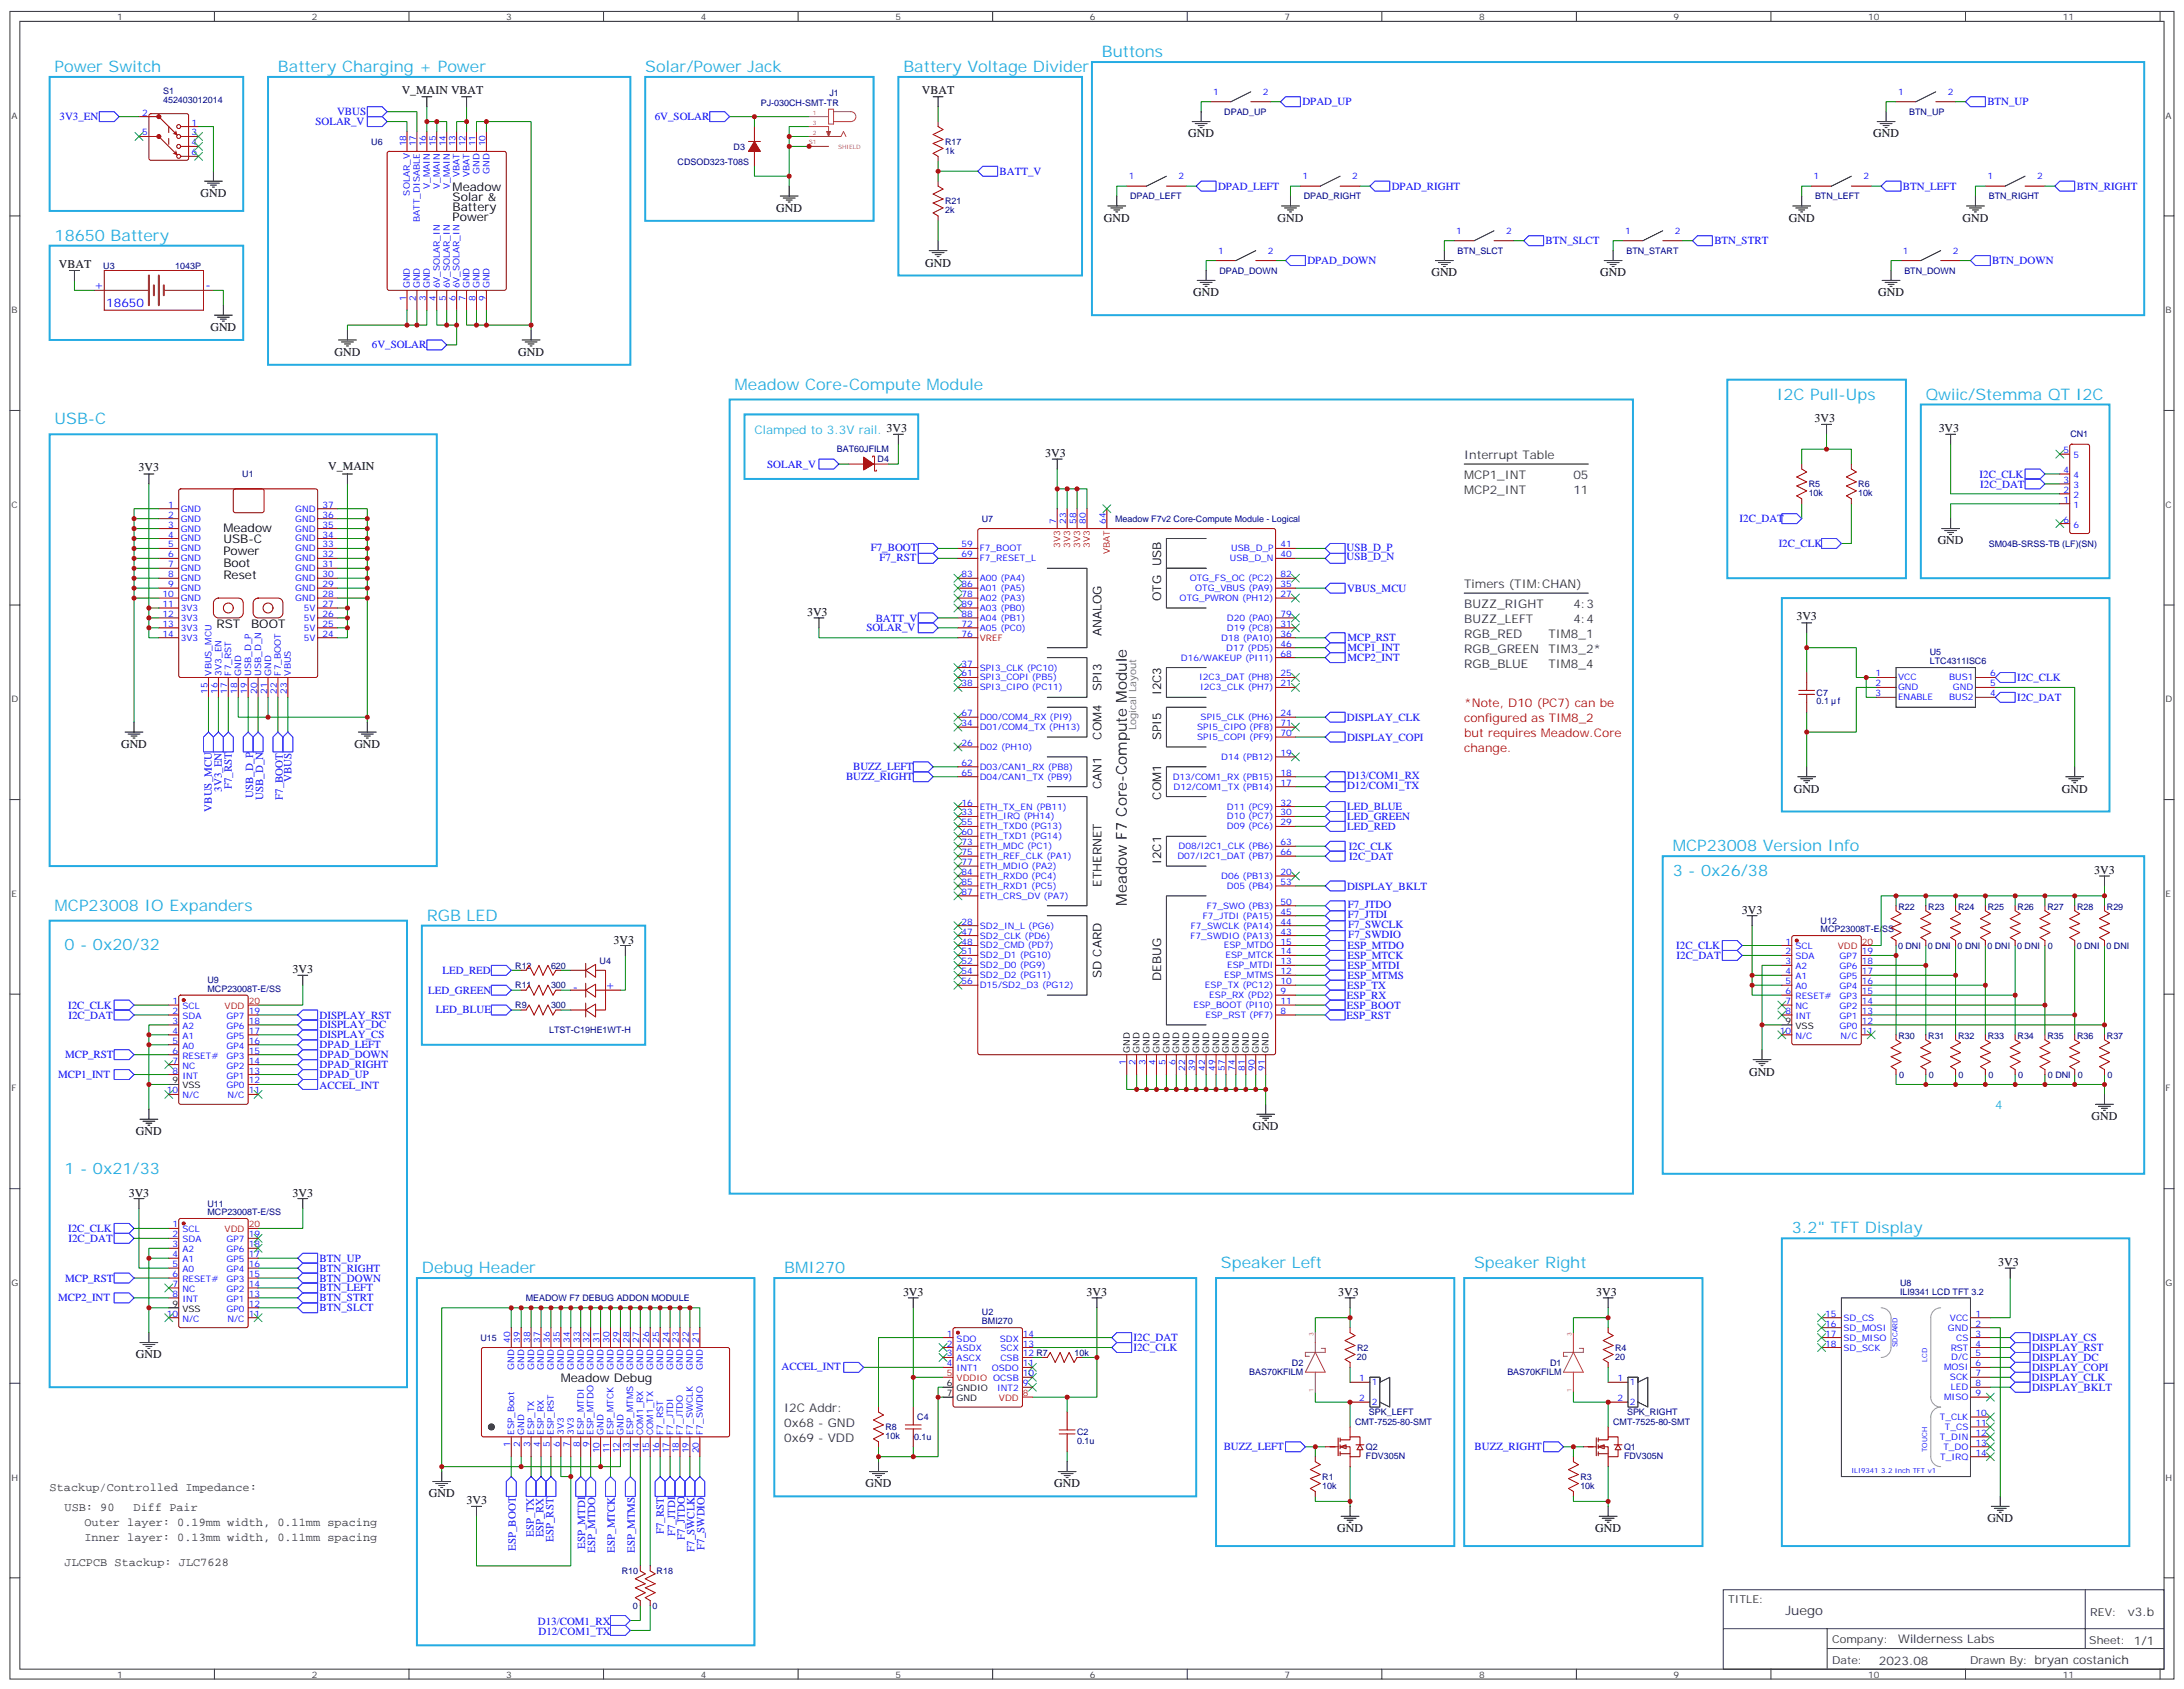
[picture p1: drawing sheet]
<svg xmlns="http://www.w3.org/2000/svg" width="776mm" height="600mm" viewBox="0 0 776 600" stroke-linecap="round" stroke-linejoin="round" font-family="sans-serif">
<defs><g id="words">
<g font-size="5.6" fill="#23abe3">
<text x="391.6" y="20.3">Buttons</text>
<text x="19.4" y="25.6">Power Switch</text>
<text x="98.8" y="25.6">Battery Charging + Power</text>
<text x="229.3" y="25.6">Solar/Power Jack</text>
<text x="321" y="25.6">Battery Voltage Divider</text>
<text x="19.4" y="85.5">18650 Battery</text>
<text x="261.1" y="138.5">Meadow Core-Compute Module</text>
<text x="631.5" y="142">I2C Pull-Ups</text>
<text x="684.4" y="142">Qwiic/Stemma QT I2C</text>
<text x="19.4" y="150.8">USB-C</text>
<text x="594.4" y="302.5">MCP23008 Version Info</text>
<text x="594.4" y="311.3">3 - 0x26/38</text>
<text x="19.4" y="323.7">MCP23008 IO Expanders</text>
<text x="151.7" y="327.2">RGB LED</text>
<text x="22.9" y="337.8">0 - 0x20/32</text>
<text x="22.9" y="417.2">1 - 0x21/33</text>
<text x="636.8" y="438.3">3.2&quot; TFT Display</text>
<text x="149.9" y="452.4">Debug Header</text>
<text x="278.7" y="452.4">BMI270</text>
<text x="433.9" y="450.7">Speaker Left</text>
<text x="523.9" y="450.7">Speaker Right</text>
</g>
<text font-size="5.3" x="400.4" y="321.9" transform="rotate(-90 400.4 321.9)">Meadow F7 Core-Compute Module</text>
<text font-size="4.6" fill="#333" x="634.5" y="574">Juego</text>
<g font-size="4.2">
<text x="142.8" y="33.4">V_MAIN VBAT</text>
<text x="327.6" y="33.3">VBAT</text>
<text x="422.3" y="48.9">GND</text>
<text x="665.7" y="48.9">GND</text>
<text x="71.3" y="70">GND</text>
<text x="160.9" y="67.9">Meadow</text>
<text x="160.9" y="71.4">Solar &amp;</text>
<text x="160.9" y="75">Battery</text>
<text x="275.9" y="75.3">GND</text>
<text x="160.9" y="78.5">Power</text>
<text x="392.3" y="78.8">GND</text>
<text x="454" y="78.8">GND</text>
<text x="635.7" y="78.8">GND</text>
<text x="697.4" y="78.8">GND</text>
<text x="20.9" y="95.1">VBAT</text>
<text x="328.8" y="94.7">GND</text>
<text x="508.7" y="98.2">GND</text>
<text x="568.7" y="98.2">GND</text>
<text x="424" y="105.3">GND</text>
<text x="667.5" y="105.3">GND</text>
<text x="74.8" y="117.7">GND</text>
<text x="118.9" y="126.5">GND</text>
<text x="184.1" y="126.5">GND</text>
<text x="644.9" y="150.1">3V3</text>
<text x="689" y="153.6">3V3</text>
<text x="49.3" y="167.4">3V3</text>
<text x="116.7" y="167.1">V_MAIN</text>
<text x="371.5" y="162.5">3V3</text>
<text x="79.4" y="188.9">Meadow</text>
<text x="79.4" y="193.1">USB-C</text>
<text x="79.4" y="197.4">Power</text>
<text x="688.6" y="193.5">GND</text>
<text x="79.4" y="201.6">Boot</text>
<text x="412.6" y="201.3" transform="rotate(-90 412.6 201.3)">USB</text>
<text x="79.4" y="205.8">Reset</text>
<text x="412.6" y="213.6" transform="rotate(-90 412.6 213.6)">OTG</text>
<text x="286.8" y="218.9">3V3</text>
<text x="638.4" y="220.3">3V3</text>
<text x="76.9" y="223.1">RST</text>
<text x="89.3" y="223.1">BOOT</text>
<text x="391.5" y="225.9" transform="rotate(-90 391.5 225.9)">ANALOG</text>
<text x="391.5" y="245.7" transform="rotate(-90 391.5 245.7)">SPI3</text>
<text x="412.6" y="247.1" transform="rotate(-90 412.6 247.1)">I2C3</text>
<text x="391.5" y="262.8" transform="rotate(-90 391.5 262.8)">COM4</text>
<text x="412.6" y="263" transform="rotate(-90 412.6 263)">SPI5</text>
<text x="43" y="265.8">GND</text>
<text x="125.9" y="265.8">GND</text>
<text x="391.5" y="280.5" transform="rotate(-90 391.5 280.5)">CAN1</text>
<text x="637.5" y="281.7">GND</text>
<text x="732.7" y="281.7">GND</text>
<text x="412.6" y="284.2" transform="rotate(-90 412.6 284.2)">COM1</text>
<text x="412.6" y="307.1" transform="rotate(-90 412.6 307.1)">I2C1</text>
<text x="744.2" y="310.6">3V3</text>
<text x="391.5" y="315.1" transform="rotate(-90 391.5 315.1)">ETHERNET</text>
<text x="619" y="324.8">3V3</text>
<text x="218" y="335.3">3V3</text>
<text x="103.9" y="345.9">3V3</text>
<text x="391.5" y="347.6" transform="rotate(-90 391.5 347.6)">SD CARD</text>
<text x="412.6" y="348.7" transform="rotate(-90 412.6 348.7)">DEBUG</text>
<text x="621.6" y="382.2">GND</text>
<text x="445.2" y="401.6">GND</text>
<text x="743.3" y="398.1">GND</text>
<text x="48.3" y="403.4">GND</text>
<text x="45.7" y="425.3">3V3</text>
<text x="103.9" y="425.3">3V3</text>
<text x="710.1" y="450">3V3</text>
<text x="320.9" y="460.6">3V3</text>
<text x="386.2" y="460.6">3V3</text>
<text x="475.5" y="460.6">3V3</text>
<text x="567.3" y="460.6">3V3</text>
<text x="48.3" y="482.8">GND</text>
<text x="199.3" y="491.2">Meadow Debug</text>
<text x="152.4" y="532.2">GND</text>
<text x="307.6" y="528.6">GND</text>
<text x="374.6" y="528.6">GND</text>
<text x="165.8" y="534.6">3V3</text>
<text x="475.2" y="544.5">GND</text>
<text x="566.9" y="544.5">GND</text>
<text x="706.3" y="541">GND</text>
</g>
<g font-size="4.2" fill="#00f">
<text x="33.5" y="102.8">+</text>
<text x="73" y="102.8">-</text>
<text x="37.7" y="109.2">18650</text>
<text x="203.6" y="352.2">-</text>
<text x="215.2" y="351.6">+</text>
</g>
<g font-size="4.2" fill="#23abe3">
<text x="268.1" y="154.3">Clamped to 3.3V rail. 3V3</text>
<text x="709.1" y="394.2">4</text>
</g>
<g font-size="4.2" fill="#333">
<text x="520.3" y="163.2">Interrupt Table</text>
<text x="520.3" y="170.2">MCP1_INT</text>
<text x="559.2" y="170.2">05</text>
<text x="520.3" y="175.5">MCP2_INT</text>
<text x="559.2" y="175.5">11</text>
<text x="520.3" y="209">Timers (TIM:CHAN)</text>
<text x="520.3" y="221.4">BUZZ_LEFT</text>
<text x="520.3" y="216.1">BUZZ_RIGHT</text>
<text x="559.2" y="221.4">4:4</text>
<text x="559.2" y="216.1">4:3</text>
<text x="520.3" y="226.7">RGB_RED</text>
<text x="550.3" y="226.7">TIM8_1</text>
<text x="520.3" y="232">RGB_GREEN</text>
<text x="550.3" y="232">TIM3_2*</text>
<text x="520.3" y="237.2">RGB_BLUE</text>
<text x="550.3" y="237.2">TIM8_4</text>
<text x="278.7" y="501.8">I2C Addr:</text>
<text x="278.7" y="507.1">0x68 - GND</text>
<text x="278.7" y="512.4">0x69 - VDD</text>
<text x="17.6" y="530">Stackup/Controlled Impedance:</text>
<text x="22.9" y="537.1">USB: 90</text>
<text x="47.5" y="537.1">Diff Pair</text>
<text x="30" y="542.4">Outer layer: 0.19mm width, 0.11mm spacing</text>
<text x="30" y="547.7">Inner layer: 0.13mm width, 0.11mm spacing</text>
<text x="22.9" y="556.5">JLCPCB Stackup: JLC7628</text>
<text x="756.2" y="574.2">v3.b</text>
<text x="674.6" y="583.8">Wilderness Labs</text>
<text x="667.7" y="591.6">2023.08</text>
</g>
<g font-size="4.2" fill="#f00">
<text x="520.3" y="251.4">*Note, D10 (PC7) can be</text>
<text x="520.3" y="256.6">configured as TIM8_2</text>
<text x="520.3" y="261.9">but requires Meadow.Core</text>
<text x="520.3" y="267.2">change.</text>
</g>
<g font-size="3.9" fill="#00f">
<text x="119.8" y="40.9">VBUS</text>
<text x="462.8" y="37.4">DPAD_UP</text>
<text x="706.3" y="37.4">BTN_UP</text>
<text x="21.2" y="42.7">3V3_EN</text>
<text x="112.1" y="44.5">SOLAR_V</text>
<text x="232.7" y="42.7">6V_SOLAR</text>
<text x="355.2" y="62.1">BATT_V</text>
<text x="432.9" y="67.4">DPAD_LEFT</text>
<text x="494.6" y="67.4">DPAD_RIGHT</text>
<text x="676.3" y="67.4">BTN_LEFT</text>
<text x="738" y="67.4">BTN_RIGHT</text>
<text x="549.3" y="86.8">BTN_SLCT</text>
<text x="609.2" y="86.8">BTN_STRT</text>
<text x="464.6" y="93.9">DPAD_DOWN</text>
<text x="708" y="93.8">BTN_DOWN</text>
<text x="132.2" y="123.8">6V_SOLAR</text>
<text x="272.6" y="166.2">SOLAR_V</text>
<text x="703.5" y="169.7">I2C_CLK</text>
<text x="703.7" y="173.3">I2C_DAT</text>
<text x="618.2" y="185.6">I2C_DAT</text>
<text x="309.4" y="195.8">F7_BOOT</text>
<text x="478.5" y="195.6">USB_D_P</text>
<text x="632.1" y="194.5">I2C_CLK</text>
<text x="312.5" y="199.3">F7_RST</text>
<text x="478.5" y="199.2">USB_D_N</text>
<text x="478.7" y="210.3">VBUS_MCU</text>
<text x="311.2" y="220.9">BATT_V</text>
<text x="307.9" y="224.4">SOLAR_V</text>
<text x="478.8" y="227.9">MCP_RST</text>
<text x="478.9" y="231.4">MCP1_INT</text>
<text x="478.9" y="235">MCP2_INT</text>
<text x="716.8" y="242">I2C_CLK</text>
<text x="716.8" y="249.1">I2C_DAT</text>
<text x="478.7" y="256.1">DISPLAY_CLK</text>
<text x="478.7" y="263.2">DISPLAY_COPI</text>
<text x="303.2" y="273.7">BUZZ_LEFT</text>
<text x="78.9" y="281.3" transform="rotate(-90 78.9 281.3)">3V3_EN</text>
<text x="82.4" y="280.6" transform="rotate(-90 82.4 280.6)">F7_RST</text>
<text x="103.6" y="278" transform="rotate(-90 103.6 278)">VBUS</text>
<text x="300.7" y="277.2">BUZZ_RIGHT</text>
<text x="478.7" y="277">D13/COM1_RX</text>
<text x="478.7" y="280.5">D12/COM1_TX</text>
<text x="90" y="283.6" transform="rotate(-90 90 283.6)">USB_D_P</text>
<text x="93.5" y="284.3" transform="rotate(-90 93.5 284.3)">USB_D_N</text>
<text x="100.5" y="284.3" transform="rotate(-90 100.5 284.3)">F7_BOOT</text>
<text x="478.7" y="287.9">LED_BLUE</text>
<text x="75.3" y="288.4" transform="rotate(-90 75.3 288.4)">VBUS_MCU</text>
<text x="478.7" y="291.5">LED_GREEN</text>
<text x="478.7" y="295">LED_RED</text>
<text x="479.3" y="302.1">I2C_CLK</text>
<text x="479.4" y="305.6">I2C_DAT</text>
<text x="478.7" y="316.1">DISPLAY_BKLT</text>
<text x="479" y="322.8">F7_JTDO</text>
<text x="479" y="326.4">F7_JTDI</text>
<text x="479.1" y="329.9">F7_SWCLK</text>
<text x="479.1" y="333.4">F7_SWDIO</text>
<text x="478.9" y="340.8">ESP_MTCK</text>
<text x="478.9" y="337.3">ESP_MTDO</text>
<text x="595.7" y="337.3">I2C_CLK</text>
<text x="595.8" y="340.8">I2C_DAT</text>
<text x="157.2" y="346.1">LED_RED</text>
<text x="478.9" y="344.4">ESP_MTDI</text>
<text x="478.9" y="347.9">ESP_MTMS</text>
<text x="152.2" y="353.1">LED_GREEN</text>
<text x="478.7" y="351.4">ESP_TX</text>
<text x="24.2" y="358.5">I2C_CLK</text>
<text x="478.6" y="358.5">ESP_BOOT</text>
<text x="478.6" y="354.9">ESP_RX</text>
<text x="24.3" y="362">I2C_DAT</text>
<text x="113.6" y="362">DISPLAY_RST</text>
<text x="113.6" y="365.5">DISPLAY_DC</text>
<text x="154.9" y="360.2">LED_BLUE</text>
<text x="478.5" y="362">ESP_RST</text>
<text x="113.6" y="369">DISPLAY_CS</text>
<text x="23.1" y="376.1">MCP_RST</text>
<text x="113.6" y="372.6">DPAD_LEFT</text>
<text x="113.6" y="376.1">DPAD_DOWN</text>
<text x="20.6" y="383.1">MCP1_INT</text>
<text x="113.6" y="383.2">DPAD_UP</text>
<text x="113.6" y="379.6">DPAD_RIGHT</text>
<text x="113.6" y="387">ACCEL_INT</text>
<text x="24.2" y="437.8">I2C_CLK</text>
<text x="24.3" y="441.4">I2C_DAT</text>
<text x="113.6" y="448.4">BTN_UP</text>
<text x="23.1" y="455.5">MCP_RST</text>
<text x="113.6" y="451.9">BTN_RIGHT</text>
<text x="113.6" y="455.4">BTN_DOWN</text>
<text x="113.6" y="459">BTN_LEFT</text>
<text x="20.6" y="462.5">MCP2_INT</text>
<text x="113.6" y="466">BTN_SLCT</text>
<text x="113.6" y="462.5">BTN_STRT</text>
<text x="402.9" y="476.7">I2C_DAT</text>
<text x="722.1" y="476.6">DISPLAY_CS</text>
<text x="402.8" y="480.2">I2C_CLK</text>
<text x="722.1" y="480.2">DISPLAY_RST</text>
<text x="722.1" y="483.7">DISPLAY_DC</text>
<text x="277.7" y="486.8">ACCEL_INT</text>
<text x="722.1" y="490.7">DISPLAY_CLK</text>
<text x="722.1" y="487.2">DISPLAY_COPI</text>
<text x="722.1" y="494.3">DISPLAY_BKLT</text>
<text x="434.9" y="515.4">BUZZ_LEFT</text>
<text x="524" y="515.4">BUZZ_RIGHT</text>
<text x="235.9" y="545.2" transform="rotate(-90 235.9 545.2)">F7_RST</text>
<text x="239.9" y="545.9" transform="rotate(-90 239.9 545.9)">F7_JTDI</text>
<text x="183.3" y="551.1" transform="rotate(-90 183.3 551.1)">ESP_BOOT</text>
<text x="189.7" y="546.1" transform="rotate(-90 189.7 546.1)">ESP_TX</text>
<text x="193.2" y="546.3" transform="rotate(-90 193.2 546.3)">ESP_RX</text>
<text x="196.7" y="548" transform="rotate(-90 196.7 548)">ESP_RST</text>
<text x="208" y="550.5" transform="rotate(-90 208 550.5)">ESP_MTDI</text>
<text x="211.5" y="552" transform="rotate(-90 211.5 552)">ESP_MTDO</text>
<text x="218.6" y="551.8" transform="rotate(-90 218.6 551.8)">ESP_MTCK</text>
<text x="225.6" y="552" transform="rotate(-90 225.6 552)">ESP_MTMS</text>
<text x="243.4" y="547.4" transform="rotate(-90 243.4 547.4)">F7_JTDO</text>
<text x="246.8" y="551.6" transform="rotate(-90 246.8 551.6)">F7_SWCLK</text>
<text x="250.3" y="550.8" transform="rotate(-90 250.3 550.8)">F7_SWDIO</text>
<text x="191.2" y="577.5">D13/COM1_RX</text>
<text x="191.4" y="581.1">D12/COM1_TX</text>
</g>
<g font-size="3.9" fill="#333">
<text x="614.2" y="569.6">TITLE:</text>
<text x="742.8" y="574.2">REV:</text>
<text x="651.1" y="583.8">Company:</text>
<text x="742.5" y="584.4">Sheet: 1/1</text>
<text x="651.1" y="591.4">Date:</text>
<text x="700.1" y="591.5">Drawn By: bryan costanich</text>
</g>
<text font-size="3.5" fill="#666" x="403.8" y="259.5" transform="rotate(-90 403.8 259.5)">Logical Layout</text>
<g font-size="3.2" fill="#333">
<text x="41.6" y="7.1">1</text>
<text x="110.8" y="7.1">2</text>
<text x="179.9" y="7.1">3</text>
<text x="249.1" y="7.1">4</text>
<text x="318.2" y="7.1">5</text>
<text x="387.3" y="7.1">6</text>
<text x="456.5" y="7.1">7</text>
<text x="525.6" y="7.1">8</text>
<text x="594.8" y="7.1">9</text>
<text x="663.9" y="7.1">10</text>
<text x="733.1" y="7.1">11</text>
<text x="4.1" y="42.2">A</text>
<text x="769.6" y="42.2">A</text>
<text x="4.1" y="111.3">B</text>
<text x="769.6" y="111.3">B</text>
<text x="4.1" y="180.4">C</text>
<text x="769.6" y="180.4">C</text>
<text x="4.1" y="249.6">D</text>
<text x="769.6" y="249.6">D</text>
<text x="4.1" y="318.7">E</text>
<text x="769.6" y="318.7">E</text>
<text x="4.1" y="387.9">F</text>
<text x="769.6" y="387.9">F</text>
<text x="4.1" y="457">G</text>
<text x="769.6" y="457">G</text>
<text x="4.1" y="526.2">H</text>
<text x="769.6" y="526.2">H</text>
<text x="41.6" y="596.2">1</text>
<text x="110.8" y="596.2">2</text>
<text x="179.9" y="596.2">3</text>
<text x="249.1" y="596.2">4</text>
<text x="318.2" y="596.2">5</text>
<text x="387.3" y="596.2">6</text>
<text x="456.5" y="596.2">7</text>
<text x="525.6" y="596.2">8</text>
<text x="594.8" y="596.2">9</text>
<text x="663.9" y="596.2">10</text>
<text x="733.1" y="596.2">11</text>
</g>
<g font-size="3.2" fill="#000080">
<text x="58" y="33.6">S1</text>
<text x="294.7" y="34.3">J1</text>
<text x="58" y="36.7">452403012014</text>
<text x="270.4" y="37.5">PJ-030CH-SMT-TR</text>
<text x="435.1" y="40.8">DPAD_UP</text>
<text x="678.5" y="40.8">BTN_UP</text>
<text x="131.9" y="51.5">U6</text>
<text x="260.7" y="53.2">D3</text>
<text x="335.8" y="51.4">R17</text>
<text x="240.8" y="58.5">CDSOD323-T08S</text>
<text x="335.8" y="54.6">1k</text>
<text x="401.6" y="70.8">DPAD_LEFT</text>
<text x="463.3" y="70.8">DPAD_RIGHT</text>
<text x="645" y="70.8">BTN_LEFT</text>
<text x="706.7" y="70.8">BTN_RIGHT</text>
<text x="335.8" y="75.7">2k</text>
<text x="335.8" y="72.6">R21</text>
<text x="36.7" y="95.5">U3</text>
<text x="62.3" y="95.5">1043P</text>
<text x="518" y="90.2">BTN_SLCT</text>
<text x="578" y="90.2">BTN_START</text>
<text x="433.3" y="97.3">DPAD_DOWN</text>
<text x="676.8" y="97.3">BTN_DOWN</text>
<text x="735.8" y="155.5">CN1</text>
<text x="297.4" y="160.8">BAT60JFILM</text>
<text x="311.9" y="164.3">D4</text>
<text x="86.1" y="169.6">U1</text>
<text x="642.8" y="173.1">R5</text>
<text x="660.4" y="173.1">R6</text>
<text x="642.8" y="176.3">10k</text>
<text x="660.4" y="176.3">10k</text>
<text x="348.9" y="185.5">U7</text>
<text x="396.3" y="185.5">Meadow F7v2 Core-Compute Module - Logical</text>
<text x="706.8" y="194.3">SM04B-SRSS-TB (LF)(SN)</text>
<text x="685.8" y="232.9">U5</text>
<text x="685.8" y="236.1">LTC4311ISC6</text>
<text x="645.6" y="250.4">0.1</text>
<text x="645.6" y="247.2">C7</text>
<text x="653.2" y="250.4">f</text>
<text x="674.7" y="323.4">R22</text>
<text x="685.2" y="323.4">R23</text>
<text x="695.8" y="323.4">R24</text>
<text x="706.4" y="323.4">R25</text>
<text x="717" y="323.4">R26</text>
<text x="727.6" y="323.4">R27</text>
<text x="738.2" y="323.4">R28</text>
<text x="748.7" y="323.4">R29</text>
<text x="647" y="328.3">U12</text>
<text x="647" y="331.4">MCP23008T-E/SS</text>
<text x="674.5" y="337.1">0 DNI</text>
<text x="685.1" y="337.1">0 DNI</text>
<text x="695.7" y="337.1">0 DNI</text>
<text x="706.3" y="337.1">0 DNI</text>
<text x="716.9" y="337.1">0 DNI</text>
<text x="727.8" y="337.1">0</text>
<text x="738" y="337.1">0 DNI</text>
<text x="748.6" y="337.1">0 DNI</text>
<text x="183.1" y="344.2">R12</text>
<text x="195.8" y="344.2">620</text>
<text x="213.1" y="342.5">U4</text>
<text x="73.7" y="352.5">MCP23008T-E/SS</text>
<text x="73.7" y="349.5">U9</text>
<text x="183.1" y="351.3">R11</text>
<text x="195.8" y="351.3">300</text>
<text x="183.1" y="358.3">R9</text>
<text x="195.8" y="358.3">300</text>
<text x="195.1" y="367.2">LTST-C19HE1WT-H</text>
<text x="674.7" y="369.3">R30</text>
<text x="685.2" y="369.3">R31</text>
<text x="695.8" y="369.3">R32</text>
<text x="706.4" y="369.3">R33</text>
<text x="717" y="369.3">R34</text>
<text x="727.6" y="369.3">R35</text>
<text x="738.2" y="369.3">R36</text>
<text x="748.7" y="369.3">R37</text>
<text x="674.9" y="383">0</text>
<text x="685.5" y="383">0</text>
<text x="696.1" y="383">0</text>
<text x="706.6" y="383">0</text>
<text x="717.2" y="383">0</text>
<text x="727.8" y="383">0 DNI</text>
<text x="738.4" y="383">0</text>
<text x="749" y="383">0</text>
<text x="73.7" y="431.9">MCP23008T-E/SS</text>
<text x="73.7" y="428.9">U11</text>
<text x="675.2" y="460.2">ILI9341 LCD TFT 3.2</text>
<text x="675.2" y="457">U8</text>
<text x="186.9" y="462.4">MEADOW F7 DEBUG ADDON MODULE</text>
<text x="349" y="467.4">U2</text>
<text x="349" y="470.6">BMI270</text>
<text x="170.8" y="476.5">U15</text>
<text x="381.9" y="481.8">10k</text>
<text x="459.1" y="485.3">D2</text>
<text x="482.2" y="483.2">20</text>
<text x="482.3" y="480">R2</text>
<text x="550.9" y="485.3">D1</text>
<text x="574" y="483.2">20</text>
<text x="574" y="480">R4</text>
<text x="444" y="488.5">BAS70KFILM</text>
<text x="535.7" y="488.5">BAS70KFILM</text>
<text x="486.5" y="503">SPK_LEFT</text>
<text x="578.2" y="503">SPK_RIGHT</text>
<text x="314.7" y="508.3">R8</text>
<text x="326" y="504.7">C4</text>
<text x="481.6" y="506.5">CMT-7525-80-SMT</text>
<text x="573.3" y="506.5">CMT-7525-80-SMT</text>
<text x="314.7" y="511.5">10k</text>
<text x="324.9" y="511.8">0.1u</text>
<text x="382.8" y="513.2">0.1u</text>
<text x="382.8" y="510">C2</text>
<text x="485.4" y="515.3">Q2</text>
<text x="577.1" y="515.3">Q1</text>
<text x="485.4" y="518.5">FDV305N</text>
<text x="577.1" y="518.5">FDV305N</text>
<text x="469.9" y="525.9">R1</text>
<text x="561.6" y="525.9">R3</text>
<text x="469.9" y="529.1">10k</text>
<text x="561.6" y="529.1">10k</text>
<text x="221" y="559.4">R10</text>
<text x="233.3" y="559.4">R18</text>
<text x="224.9" y="571.7">0</text>
<text x="231.9" y="571.7">0</text>
</g>
<g font-size="3.2" fill="#00f">
<text x="431.1" y="33.7">1</text>
<text x="448.8" y="33.7">2</text>
<text x="674.5" y="33.7">1</text>
<text x="692.3" y="33.7">2</text>
<text x="50.5" y="41.1">2</text>
<text x="68.1" y="44.6">1</text>
<text x="50.5" y="48.2">5</text>
<text x="68.1" y="48.2">3</text>
<text x="68.1" y="51.7">4</text>
<text x="144.3" y="52" transform="rotate(-90 144.3 52)">18</text>
<text x="147.8" y="52" transform="rotate(-90 147.8 52)">17</text>
<text x="151.3" y="52" transform="rotate(-90 151.3 52)">16</text>
<text x="154.9" y="52" transform="rotate(-90 154.9 52)">15</text>
<text x="158.4" y="52" transform="rotate(-90 158.4 52)">14</text>
<text x="161.9" y="52" transform="rotate(-90 161.9 52)">13</text>
<text x="165.5" y="52" transform="rotate(-90 165.5 52)">12</text>
<text x="169" y="52" transform="rotate(-90 169 52)">11</text>
<text x="172.5" y="52" transform="rotate(-90 172.5 52)">10</text>
<text x="68.1" y="55.2">6</text>
<text x="163.3" y="63" transform="rotate(-90 163.3 63)">VBAT</text>
<text x="166.9" y="63" transform="rotate(-90 166.9 63)">VBAT</text>
<text x="170.4" y="61.8" transform="rotate(-90 170.4 61.8)">GND</text>
<text x="173.9" y="61.8" transform="rotate(-90 173.9 61.8)">GND</text>
<text x="401.1" y="63.7">1</text>
<text x="418.8" y="63.7">2</text>
<text x="462.8" y="63.7">1</text>
<text x="480.6" y="63.7">2</text>
<text x="644.5" y="63.7">1</text>
<text x="662.3" y="63.7">2</text>
<text x="706.3" y="63.7">1</text>
<text x="724" y="63.7">2</text>
<text x="145.7" y="69.5" transform="rotate(-90 145.7 69.5)">SOLAR_V</text>
<text x="152.8" y="67.2" transform="rotate(-90 152.8 67.2)">V_MAIN</text>
<text x="156.3" y="67.2" transform="rotate(-90 156.3 67.2)">V_MAIN</text>
<text x="159.8" y="67.2" transform="rotate(-90 159.8 67.2)">V_MAIN</text>
<text x="149.2" y="78.8" transform="rotate(-90 149.2 78.8)">BATT_DISABLE</text>
<text x="517.5" y="83.1">1</text>
<text x="535.3" y="83.1">2</text>
<text x="577.5" y="83.1">1</text>
<text x="595.2" y="83.1">2</text>
<text x="432.9" y="90.1">1</text>
<text x="450.6" y="90.1">2</text>
<text x="676.3" y="90.1">1</text>
<text x="694" y="90.1">2</text>
<text x="144.3" y="107" transform="rotate(-90 144.3 107)">1</text>
<text x="145.7" y="102.5" transform="rotate(-90 145.7 102.5)">GND</text>
<text x="147.8" y="107" transform="rotate(-90 147.8 107)">2</text>
<text x="149.2" y="102.5" transform="rotate(-90 149.2 102.5)">GND</text>
<text x="151.3" y="107" transform="rotate(-90 151.3 107)">3</text>
<text x="152.8" y="102.5" transform="rotate(-90 152.8 102.5)">GND</text>
<text x="154.9" y="107" transform="rotate(-90 154.9 107)">4</text>
<text x="156.3" y="102.5" transform="rotate(-90 156.3 102.5)">6V_SOLAR_IN</text>
<text x="158.4" y="107" transform="rotate(-90 158.4 107)">5</text>
<text x="159.8" y="102.5" transform="rotate(-90 159.8 102.5)">6V_SOLAR_IN</text>
<text x="161.9" y="107" transform="rotate(-90 161.9 107)">6</text>
<text x="163.3" y="102.5" transform="rotate(-90 163.3 102.5)">6V_SOLAR_IN</text>
<text x="165.5" y="107" transform="rotate(-90 165.5 107)">7</text>
<text x="166.9" y="102.5" transform="rotate(-90 166.9 102.5)">GND</text>
<text x="169" y="107" transform="rotate(-90 169 107)">8</text>
<text x="170.4" y="102.5" transform="rotate(-90 170.4 102.5)">GND</text>
<text x="172.5" y="107" transform="rotate(-90 172.5 107)">9</text>
<text x="173.9" y="102.5" transform="rotate(-90 173.9 102.5)">GND</text>
<text x="733.3" y="161">5</text>
<text x="736.8" y="162.8">5</text>
<text x="733.3" y="171.6">3</text>
<text x="733.3" y="168.1">4</text>
<text x="736.8" y="173.4">3</text>
<text x="736.8" y="169.9">4</text>
<text x="733.3" y="178.7">1</text>
<text x="733.3" y="175.2">2</text>
<text x="736.8" y="176.9">2</text>
<text x="59.7" y="180.4">1</text>
<text x="59.7" y="184">2</text>
<text x="64.2" y="181.9">GND</text>
<text x="64.2" y="185.4">GND</text>
<text x="104.9" y="185.4">GND</text>
<text x="104.9" y="181.9">GND</text>
<text x="114.7" y="184">36</text>
<text x="114.7" y="180.4">37</text>
<text x="733.3" y="185.7">6</text>
<text x="736.8" y="180.4">1</text>
<text x="59.7" y="187.5">3</text>
<text x="59.7" y="191">4</text>
<text x="64.2" y="188.9">GND</text>
<text x="104.9" y="188.9">GND</text>
<text x="114.7" y="191">34</text>
<text x="114.7" y="187.5">35</text>
<text x="375.4" y="186.1" transform="rotate(-90 375.4 186.1)">7</text>
<text x="378.9" y="186.1" transform="rotate(-90 378.9 186.1)">23</text>
<text x="382.4" y="186.1" transform="rotate(-90 382.4 186.1)">58</text>
<text x="385.9" y="186.1" transform="rotate(-90 385.9 186.1)">80</text>
<text x="393" y="186.1" transform="rotate(-90 393 186.1)">64</text>
<text x="736.8" y="187.5">6</text>
<text x="59.7" y="194.6">5</text>
<text x="64.2" y="192.4">GND</text>
<text x="64.2" y="196">GND</text>
<text x="104.9" y="196">GND</text>
<text x="104.9" y="192.4">GND</text>
<text x="114.7" y="194.6">33</text>
<text x="341.7" y="194.6">59</text>
<text x="348.2" y="196">F7_BOOT</text>
<text x="437.6" y="196">USB_D_P</text>
<text x="455.1" y="194.6">41</text>
<text x="59.7" y="198.1">6</text>
<text x="59.7" y="201.6">7</text>
<text x="64.2" y="199.5">GND</text>
<text x="64.2" y="203">GND</text>
<text x="104.9" y="203">GND</text>
<text x="104.9" y="199.5">GND</text>
<text x="114.7" y="201.6">31</text>
<text x="114.7" y="198.1">32</text>
<text x="341.7" y="198.1">69</text>
<text x="348.2" y="199.5">F7_RESET_L</text>
<text x="437.1" y="199.5">USB_D_N</text>
<text x="455.1" y="198.1">40</text>
<text x="59.7" y="205.1">8</text>
<text x="59.7" y="208.7">9</text>
<text x="64.2" y="206.6">GND</text>
<text x="104.9" y="206.6">GND</text>
<text x="114.7" y="208.7">29</text>
<text x="114.7" y="205.1">30</text>
<text x="341.7" y="208.7">86</text>
<text x="341.7" y="205.1">83</text>
<text x="348.2" y="206.6">A00 (PA4)</text>
<text x="422.8" y="206.6">OTG_FS_OC (PC2)</text>
<text x="455.1" y="208.7">35</text>
<text x="455.1" y="205.1">82</text>
<text x="57.7" y="212.2">10</text>
<text x="57.7" y="215.7">11</text>
<text x="64.2" y="210.1">GND</text>
<text x="64.2" y="213.6">GND</text>
<text x="104.9" y="213.6">GND</text>
<text x="104.9" y="210.1">GND</text>
<text x="114.7" y="215.7">27</text>
<text x="114.7" y="212.2">28</text>
<text x="341.7" y="215.7">89</text>
<text x="341.7" y="212.2">78</text>
<text x="348.2" y="210.1">A01 (PA5)</text>
<text x="348.2" y="213.6">A02 (PA3)</text>
<text x="419.2" y="213.6">OTG_PWRON (PH12)</text>
<text x="424.8" y="210.1">OTG_VBUS (PA9)</text>
<text x="455.1" y="212.2">27</text>
<text x="57.7" y="219.3">12</text>
<text x="64.2" y="217.1">3V3</text>
<text x="64.2" y="220.7">3V3</text>
<text x="108" y="220.7">5V</text>
<text x="108" y="217.1">5V</text>
<text x="114.7" y="219.3">26</text>
<text x="341.7" y="219.3">88</text>
<text x="348.2" y="217.1">A03 (PB0)</text>
<text x="348.2" y="220.7">A04 (PB1)</text>
<text x="436" y="220.7">D20 (PA0)</text>
<text x="455.1" y="219.3">79</text>
<text x="57.7" y="222.8">13</text>
<text x="57.7" y="226.3">14</text>
<text x="64.2" y="224.2">3V3</text>
<text x="64.2" y="227.7">3V3</text>
<text x="108" y="227.7">5V</text>
<text x="108" y="224.2">5V</text>
<text x="114.7" y="226.3">24</text>
<text x="114.7" y="222.8">25</text>
<text x="341.7" y="226.3">76</text>
<text x="341.7" y="222.8">72</text>
<text x="348.2" y="224.2">A05 (PC0)</text>
<text x="434" y="227.7">D18 (PA10)</text>
<text x="436" y="224.2">D19 (PC8)</text>
<text x="455.1" y="222.8">31</text>
<text x="455.1" y="226.3">36</text>
<text x="435.8" y="231.2">D17 (PD5)</text>
<text x="455.1" y="229.8">46</text>
<text x="455.1" y="233.4">68</text>
<text x="341.7" y="236.9">37</text>
<text x="348.2" y="238.3">SPI3_CLK (PC10)</text>
<text x="419.7" y="234.8">D16/WAKEUP (PI11)</text>
<text x="75.1" y="240.1" transform="rotate(-90 75.1 240.1)">VBUS_MCU</text>
<text x="78.7" y="240.1" transform="rotate(-90 78.7 240.1)">3V3_EN</text>
<text x="82.2" y="240.1" transform="rotate(-90 82.2 240.1)">F7_RST</text>
<text x="85.7" y="240.1" transform="rotate(-90 85.7 240.1)">GND</text>
<text x="89.3" y="240.1" transform="rotate(-90 89.3 240.1)">USB_D_P</text>
<text x="92.8" y="240.1" transform="rotate(-90 92.8 240.1)">USB_D_N</text>
<text x="96.3" y="240.1" transform="rotate(-90 96.3 240.1)">GND</text>
<text x="99.8" y="240.1" transform="rotate(-90 99.8 240.1)">F7_BOOT</text>
<text x="103.4" y="240.1" transform="rotate(-90 103.4 240.1)">VBUS</text>
<text x="341.7" y="240.4">61</text>
<text x="341.7" y="243.9">38</text>
<text x="348.2" y="241.8">SPI3_COPI (PB5)</text>
<text x="348.2" y="245.4">SPI3_CIPO (PC11)</text>
<text x="426.1" y="241.8">I2C3_DAT (PH8)</text>
<text x="426.5" y="245.4">I2C3_CLK (PH7)</text>
<text x="455.1" y="240.4">25</text>
<text x="455.1" y="243.9">21</text>
<text x="666.5" y="240.4">1</text>
<text x="666.5" y="243.9">2</text>
<text x="674.5" y="241.8">VCC</text>
<text x="674.5" y="245.4">GND</text>
<text x="692.6" y="241.8">BUS1</text>
<text x="694" y="245.4">GND</text>
<text x="707.3" y="243.9">5</text>
<text x="707.3" y="240.4">6</text>
<text x="73.7" y="246.6" transform="rotate(-90 73.7 246.6)">15</text>
<text x="77.3" y="246.6" transform="rotate(-90 77.3 246.6)">16</text>
<text x="80.8" y="246.6" transform="rotate(-90 80.8 246.6)">17</text>
<text x="84.3" y="246.6" transform="rotate(-90 84.3 246.6)">18</text>
<text x="87.8" y="246.6" transform="rotate(-90 87.8 246.6)">19</text>
<text x="91.4" y="246.6" transform="rotate(-90 91.4 246.6)">20</text>
<text x="94.9" y="246.6" transform="rotate(-90 94.9 246.6)">21</text>
<text x="98.4" y="246.6" transform="rotate(-90 98.4 246.6)">22</text>
<text x="102" y="246.6" transform="rotate(-90 102 246.6)">23</text>
<text x="666.5" y="247.5">3</text>
<text x="674.5" y="248.9">ENABLE</text>
<text x="692.6" y="248.9">BUS2</text>
<text x="707.3" y="247.5">4</text>
<text x="341.7" y="254.5">67</text>
<text x="348.2" y="255.9">D00/COM4_RX (PI9)</text>
<text x="426.7" y="255.9">SPI5_CLK (PH6)</text>
<text x="455.1" y="254.5">24</text>
<text x="341.7" y="258.1">34</text>
<text x="348.2" y="259.5">D01/COM4_TX (PH13)</text>
<text x="425.5" y="259.5">SPI5_CIPO (PF8)</text>
<text x="425.5" y="263">SPI5_COPI (PF9)</text>
<text x="455.1" y="258.1">71</text>
<text x="455.1" y="261.6">70</text>
<text x="341.7" y="265.1">26</text>
<text x="348.2" y="266.5">D02 (PH10)</text>
<text x="455.1" y="268.6">19</text>
<text x="341.7" y="275.7">65</text>
<text x="341.7" y="272.2">62</text>
<text x="348.2" y="273.6">D03/CAN1_RX (PB8)</text>
<text x="434" y="270.1">D14 (PB12)</text>
<text x="455.1" y="275.7">18</text>
<text x="348.2" y="277.1">D04/CAN1_TX (PB9)</text>
<text x="416.8" y="277.1">D13/COM1_RX (PB15)</text>
<text x="417" y="280.6">D12/COM1_TX (PB14)</text>
<text x="455.1" y="279.2">17</text>
<text x="341.7" y="286.3">16</text>
<text x="348.2" y="287.7">ETH_TX_EN (PB11)</text>
<text x="436" y="287.7">D11 (PC9)</text>
<text x="455.1" y="286.3">32</text>
<text x="341.7" y="289.8">33</text>
<text x="341.7" y="293.3">55</text>
<text x="348.2" y="291.2">ETH_IRQ (PH14)</text>
<text x="436" y="291.2">D10 (PC7)</text>
<text x="455.1" y="289.8">30</text>
<text x="455.1" y="293.3">29</text>
<text x="341.7" y="296.9">60</text>
<text x="348.2" y="298.3">ETH_TXD1 (PG14)</text>
<text x="348.2" y="294.7">ETH_TXD0 (PG13)</text>
<text x="436" y="294.7">D09 (PC6)</text>
<text x="341.7" y="303.9">75</text>
<text x="341.7" y="300.4">73</text>
<text x="348.2" y="305.3">ETH_REF_CLK (PA1)</text>
<text x="348.2" y="301.8">ETH_MDC (PC1)</text>
<text x="418.4" y="305.3">D07/I2C1_DAT (PB7)</text>
<text x="418.8" y="301.8">D08/I2C1_CLK (PB6)</text>
<text x="455.1" y="303.9">66</text>
<text x="455.1" y="300.4">63</text>
<text x="341.7" y="311">84</text>
<text x="341.7" y="307.4">77</text>
<text x="348.2" y="308.9">ETH_MDIO (PA2)</text>
<text x="455.1" y="311">20</text>
<text x="341.7" y="314.5">85</text>
<text x="348.2" y="315.9">ETH_RXD1 (PC5)</text>
<text x="348.2" y="312.4">ETH_RXD0 (PC4)</text>
<text x="434" y="312.4">D06 (PB13)</text>
<text x="436" y="315.9">D05 (PB4)</text>
<text x="455.1" y="314.5">53</text>
<text x="341.7" y="318">87</text>
<text x="348.2" y="319.4">ETH_CRS_DV (PA7)</text>
<text x="428.9" y="323">F7_SWO (PB3)</text>
<text x="455.1" y="321.6">50</text>
<text x="341.7" y="328.6">28</text>
<text x="427.5" y="326.5">F7_JTDI (PA15)</text>
<text x="455.1" y="325.1">45</text>
<text x="455.1" y="328.6">44</text>
<text x="341.7" y="335.7">48</text>
<text x="341.7" y="332.1">47</text>
<text x="348.2" y="333.6">SD2_CLK (PD6)</text>
<text x="348.2" y="330">SD2_IN_L (PG6)</text>
<text x="423.1" y="333.6">F7_SWDIO (PA13)</text>
<text x="423.2" y="330">F7_SWCLK (PA14)</text>
<text x="455.1" y="332.1">43</text>
<text x="455.1" y="335.7">15</text>
<text x="634.6" y="335.7">1</text>
<text x="341.7" y="339.2">51</text>
<text x="348.2" y="340.6">SD2_D1 (PG10)</text>
<text x="348.2" y="337.1">SD2_CMD (PD7)</text>
<text x="434.9" y="337.1">ESP_MTDO</text>
<text x="435.5" y="340.6">ESP_MTCK</text>
<text x="455.1" y="339.2">14</text>
<text x="634.6" y="339.2">2</text>
<text x="638.1" y="337.4">SCL</text>
<text x="638.1" y="341">SDA</text>
<text x="653.8" y="341">GP7</text>
<text x="661.6" y="339.2">19</text>
<text x="341.7" y="346.3">54</text>
<text x="341.7" y="342.7">52</text>
<text x="348.2" y="347.7">SD2_D2 (PG11)</text>
<text x="348.2" y="344.1">SD2_D0 (PG9)</text>
<text x="435" y="347.7">ESP_MTMS</text>
<text x="436.1" y="344.1">ESP_MTDI</text>
<text x="455.1" y="342.7">13</text>
<text x="455.1" y="346.3">12</text>
<text x="634.6" y="342.7">3</text>
<text x="634.6" y="346.3">4</text>
<text x="638.1" y="344.5">A2</text>
<text x="653.8" y="344.5">GP6</text>
<text x="661.6" y="346.3">17</text>
<text x="661.6" y="342.7">18</text>
<text x="341.7" y="349.8">56</text>
<text x="348.2" y="351.2">D15/SD2_D3 (PG12)</text>
<text x="428.2" y="351.2">ESP_TX (PC12)</text>
<text x="455.1" y="349.8">10</text>
<text x="455.1" y="353.3">9</text>
<text x="634.6" y="349.8">5</text>
<text x="634.6" y="353.3">6</text>
<text x="638.1" y="348">A1</text>
<text x="638.1" y="351.5">A0</text>
<text x="653.8" y="351.5">GP4</text>
<text x="653.8" y="348">GP5</text>
<text x="661.6" y="353.3">15</text>
<text x="661.6" y="349.8">16</text>
<text x="61.3" y="356.8">1</text>
<text x="64.8" y="358.6">SCL</text>
<text x="424.1" y="358.2">ESP_BOOT (PI10)</text>
<text x="429.8" y="354.7">ESP_RX (PD2)</text>
<text x="455.1" y="356.8">11</text>
<text x="634.6" y="356.8">7</text>
<text x="638.1" y="355.1">RESET#</text>
<text x="638.1" y="358.6">NC</text>
<text x="653.8" y="358.6">GP2</text>
<text x="653.8" y="355.1">GP3</text>
<text x="661.6" y="356.8">14</text>
<text x="61.3" y="360.4">2</text>
<text x="61.3" y="363.9">3</text>
<text x="64.8" y="362.1">SDA</text>
<text x="64.8" y="365.7">A2</text>
<text x="80.5" y="365.7">GP6</text>
<text x="80.5" y="362.1">GP7</text>
<text x="88.4" y="363.9">18</text>
<text x="88.4" y="360.4">19</text>
<text x="428.4" y="361.8">ESP_RST (PF7)</text>
<text x="455.1" y="360.4">8</text>
<text x="634.6" y="360.4">8</text>
<text x="638.1" y="362.1">INT</text>
<text x="653.8" y="365.7">GP0</text>
<text x="653.8" y="362.1">GP1</text>
<text x="661.6" y="363.9">12</text>
<text x="661.6" y="360.4">13</text>
<text x="61.3" y="367.4">4</text>
<text x="61.3" y="370.9">5</text>
<text x="64.8" y="369.2">A1</text>
<text x="80.5" y="369.2">GP5</text>
<text x="88.4" y="370.9">16</text>
<text x="88.4" y="367.4">17</text>
<text x="632.6" y="367.4">10</text>
<text x="638.1" y="369.2">N/C</text>
<text x="654.1" y="369.2">N/C</text>
<text x="661.6" y="367.4">11</text>
<text x="61.3" y="374.5">6</text>
<text x="64.8" y="372.7">A0</text>
<text x="64.8" y="376.2">RESET#</text>
<text x="80.5" y="376.2">GP3</text>
<text x="80.5" y="372.7">GP4</text>
<text x="88.4" y="374.5">15</text>
<text x="61.3" y="378">7</text>
<text x="61.3" y="381.5">8</text>
<text x="64.8" y="379.8">NC</text>
<text x="64.8" y="383.3">INT</text>
<text x="80.5" y="383.3">GP1</text>
<text x="80.5" y="379.8">GP2</text>
<text x="88.4" y="381.5">13</text>
<text x="88.4" y="378">14</text>
<text x="400" y="378.6" transform="rotate(-90 400 378.6)">1</text>
<text x="403.6" y="378.6" transform="rotate(-90 403.6 378.6)">2</text>
<text x="407.1" y="378.6" transform="rotate(-90 407.1 378.6)">3</text>
<text x="410.6" y="378.6" transform="rotate(-90 410.6 378.6)">4</text>
<text x="414.2" y="378.6" transform="rotate(-90 414.2 378.6)">5</text>
<text x="417.7" y="378.6" transform="rotate(-90 417.7 378.6)">6</text>
<text x="421.2" y="380.6" transform="rotate(-90 421.2 380.6)">22</text>
<text x="424.7" y="380.6" transform="rotate(-90 424.7 380.6)">39</text>
<text x="428.3" y="380.6" transform="rotate(-90 428.3 380.6)">42</text>
<text x="431.8" y="380.6" transform="rotate(-90 431.8 380.6)">49</text>
<text x="435.3" y="380.6" transform="rotate(-90 435.3 380.6)">57</text>
<text x="438.9" y="380.6" transform="rotate(-90 438.9 380.6)">74</text>
<text x="442.4" y="380.6" transform="rotate(-90 442.4 380.6)">81</text>
<text x="445.9" y="380.6" transform="rotate(-90 445.9 380.6)">90</text>
<text x="449.4" y="380.6" transform="rotate(-90 449.4 380.6)">91</text>
<text x="59.3" y="388.6">10</text>
<text x="80.5" y="386.8">GP0</text>
<text x="88.4" y="388.6">11</text>
<text x="88.4" y="385.1">12</text>
<text x="64.8" y="390.3">N/C</text>
<text x="80.9" y="390.3">N/C</text>
<text x="61.3" y="436.2">1</text>
<text x="64.8" y="438">SCL</text>
<text x="61.3" y="439.7">2</text>
<text x="61.3" y="443.3">3</text>
<text x="64.8" y="441.5">SDA</text>
<text x="80.5" y="441.5">GP7</text>
<text x="88.4" y="443.3">18</text>
<text x="88.4" y="439.7">19</text>
<text x="61.3" y="446.8">4</text>
<text x="64.8" y="445">A2</text>
<text x="64.8" y="448.6">A1</text>
<text x="80.5" y="448.6">GP5</text>
<text x="80.5" y="445">GP6</text>
<text x="88.4" y="446.8">17</text>
<text x="61.3" y="450.3">5</text>
<text x="61.3" y="453.8">6</text>
<text x="64.8" y="452.1">A0</text>
<text x="64.8" y="455.6">RESET#</text>
<text x="80.5" y="455.6">GP3</text>
<text x="80.5" y="452.1">GP4</text>
<text x="88.4" y="453.8">15</text>
<text x="88.4" y="450.3">16</text>
<text x="61.3" y="457.4">7</text>
<text x="61.3" y="460.9">8</text>
<text x="64.8" y="459.1">NC</text>
<text x="80.5" y="459.1">GP2</text>
<text x="88.4" y="460.9">13</text>
<text x="88.4" y="457.4">14</text>
<text x="59.3" y="468">10</text>
<text x="64.8" y="462.7">INT</text>
<text x="80.5" y="466.2">GP0</text>
<text x="80.5" y="462.7">GP1</text>
<text x="88.4" y="468">11</text>
<text x="88.4" y="464.4">12</text>
<text x="648.6" y="468">15</text>
<text x="702" y="468">1</text>
<text x="64.8" y="469.7">N/C</text>
<text x="80.9" y="469.7">N/C</text>
<text x="648.6" y="471.5">16</text>
<text x="655.1" y="472.9">SD_MOSI</text>
<text x="655.1" y="469.4">SD_CS</text>
<text x="692.3" y="472.9">GND</text>
<text x="693" y="469.4">VCC</text>
<text x="702" y="471.5">2</text>
<text x="181.3" y="477.1" transform="rotate(-90 181.3 477.1)">40</text>
<text x="184.9" y="477.1" transform="rotate(-90 184.9 477.1)">39</text>
<text x="188.4" y="477.1" transform="rotate(-90 188.4 477.1)">38</text>
<text x="191.9" y="477.1" transform="rotate(-90 191.9 477.1)">37</text>
<text x="195.4" y="477.1" transform="rotate(-90 195.4 477.1)">36</text>
<text x="199" y="477.1" transform="rotate(-90 199 477.1)">35</text>
<text x="202.5" y="477.1" transform="rotate(-90 202.5 477.1)">34</text>
<text x="206" y="477.1" transform="rotate(-90 206 477.1)">33</text>
<text x="209.5" y="477.1" transform="rotate(-90 209.5 477.1)">32</text>
<text x="213.1" y="477.1" transform="rotate(-90 213.1 477.1)">31</text>
<text x="216.6" y="477.1" transform="rotate(-90 216.6 477.1)">30</text>
<text x="220.1" y="477.1" transform="rotate(-90 220.1 477.1)">29</text>
<text x="223.7" y="477.1" transform="rotate(-90 223.7 477.1)">28</text>
<text x="227.2" y="477.1" transform="rotate(-90 227.2 477.1)">27</text>
<text x="230.7" y="477.1" transform="rotate(-90 230.7 477.1)">26</text>
<text x="234.2" y="477.1" transform="rotate(-90 234.2 477.1)">25</text>
<text x="237.8" y="477.1" transform="rotate(-90 237.8 477.1)">24</text>
<text x="241.3" y="477.1" transform="rotate(-90 241.3 477.1)">23</text>
<text x="244.8" y="477.1" transform="rotate(-90 244.8 477.1)">22</text>
<text x="248.4" y="477.1" transform="rotate(-90 248.4 477.1)">21</text>
<text x="336.5" y="475">1</text>
<text x="336.5" y="478.5">2</text>
<text x="340" y="476.8">SDO</text>
<text x="355.3" y="476.8">SDX</text>
<text x="363.5" y="478.5">13</text>
<text x="363.5" y="475">14</text>
<text x="648.6" y="478.5">18</text>
<text x="648.6" y="475">17</text>
<text x="655.1" y="480">SD_SCK</text>
<text x="655.1" y="476.4">SD_MISO</text>
<text x="693.2" y="480">RST</text>
<text x="695.2" y="476.4">CS</text>
<text x="702" y="478.5">4</text>
<text x="702" y="475">3</text>
<text x="336.5" y="482.1">3</text>
<text x="336.5" y="485.6">4</text>
<text x="340" y="480.3">ASDX</text>
<text x="340" y="483.8">ASCX</text>
<text x="355.5" y="483.8">CSB</text>
<text x="355.5" y="480.3">SCX</text>
<text x="363.5" y="485.6">11</text>
<text x="363.5" y="482.1">12 R7</text>
<text x="693.5" y="483.5">D/C</text>
<text x="702" y="485.6">6</text>
<text x="702" y="482.1">5</text>
<text x="182.7" y="486.9" transform="rotate(-90 182.7 486.9)">GND</text>
<text x="186.3" y="486.9" transform="rotate(-90 186.3 486.9)">GND</text>
<text x="189.8" y="486.9" transform="rotate(-90 189.8 486.9)">GND</text>
<text x="193.3" y="486.9" transform="rotate(-90 193.3 486.9)">GND</text>
<text x="196.8" y="486.9" transform="rotate(-90 196.8 486.9)">GND</text>
<text x="200.4" y="486.9" transform="rotate(-90 200.4 486.9)">GND</text>
<text x="203.9" y="486.9" transform="rotate(-90 203.9 486.9)">GND</text>
<text x="207.4" y="486.9" transform="rotate(-90 207.4 486.9)">GND</text>
<text x="211" y="486.9" transform="rotate(-90 211 486.9)">GND</text>
<text x="214.5" y="486.9" transform="rotate(-90 214.5 486.9)">GND</text>
<text x="218" y="486.9" transform="rotate(-90 218 486.9)">GND</text>
<text x="221.5" y="486.9" transform="rotate(-90 221.5 486.9)">GND</text>
<text x="225.1" y="486.9" transform="rotate(-90 225.1 486.9)">GND</text>
<text x="228.6" y="486.9" transform="rotate(-90 228.6 486.9)">GND</text>
<text x="232.1" y="486.9" transform="rotate(-90 232.1 486.9)">GND</text>
<text x="235.7" y="486.9" transform="rotate(-90 235.7 486.9)">GND</text>
<text x="239.2" y="486.9" transform="rotate(-90 239.2 486.9)">GND</text>
<text x="242.7" y="486.9" transform="rotate(-90 242.7 486.9)">GND</text>
<text x="246.2" y="486.9" transform="rotate(-90 246.2 486.9)">GND</text>
<text x="249.8" y="486.9" transform="rotate(-90 249.8 486.9)">GND</text>
<text x="340" y="487.4">INT1</text>
<text x="352.4" y="487.4">OSDO</text>
<text x="363.5" y="489.1">10</text>
<text x="483.1" y="490.9">1</text>
<text x="574.8" y="490.9">1</text>
<text x="690.9" y="487">MOSI</text>
<text x="693" y="490.5">SCK</text>
<text x="702" y="489.1">7</text>
<text x="354.4" y="494.4">INT2</text>
<text x="363.5" y="492.7">9</text>
<text x="483.1" y="497.9">2</text>
<text x="487.5" y="492.3">1</text>
<text x="574.8" y="497.9">2</text>
<text x="579.3" y="492.3">1</text>
<text x="690.9" y="497.6">MISO</text>
<text x="693.3" y="494.1">LED</text>
<text x="702" y="496.2">9</text>
<text x="702" y="492.7">8</text>
<text x="487.5" y="499.4">2</text>
<text x="579.3" y="499.4">2</text>
<text x="702" y="503.2">10</text>
<text x="182.7" y="509.9" transform="rotate(-90 182.7 509.9)">ESP_Boot</text>
<text x="186.3" y="509.9" transform="rotate(-90 186.3 509.9)">GND</text>
<text x="189.8" y="509.9" transform="rotate(-90 189.8 509.9)">ESP_TX</text>
<text x="193.3" y="509.9" transform="rotate(-90 193.3 509.9)">ESP_RX</text>
<text x="196.8" y="509.9" transform="rotate(-90 196.8 509.9)">ESP_RST</text>
<text x="200.4" y="509.9" transform="rotate(-90 200.4 509.9)">3V3</text>
<text x="203.9" y="509.9" transform="rotate(-90 203.9 509.9)">3V3</text>
<text x="207.4" y="509.9" transform="rotate(-90 207.4 509.9)">ESP_MTDI</text>
<text x="211" y="509.9" transform="rotate(-90 211 509.9)">ESP_MTDO</text>
<text x="214.5" y="509.9" transform="rotate(-90 214.5 509.9)">GND</text>
<text x="218" y="509.9" transform="rotate(-90 218 509.9)">ESP_MTCK</text>
<text x="221.5" y="509.9" transform="rotate(-90 221.5 509.9)">GND</text>
<text x="225.1" y="509.9" transform="rotate(-90 225.1 509.9)">ESP_MTMS</text>
<text x="228.6" y="509.9" transform="rotate(-90 228.6 509.9)">COM1_RX</text>
<text x="232.1" y="509.9" transform="rotate(-90 232.1 509.9)">COM1_TX</text>
<text x="235.7" y="509.9" transform="rotate(-90 235.7 509.9)">F7_RST</text>
<text x="239.2" y="509.9" transform="rotate(-90 239.2 509.9)">F7_JTDI</text>
<text x="242.7" y="509.9" transform="rotate(-90 242.7 509.9)">F7_JTDO</text>
<text x="246.2" y="509.9" transform="rotate(-90 246.2 509.9)">F7_SWCLK</text>
<text x="249.8" y="509.9" transform="rotate(-90 249.8 509.9)">F7_SWDIO</text>
<text x="689.4" y="504.6">T_CLK</text>
<text x="691.2" y="508.2">T_CS</text>
<text x="702" y="506.8">11</text>
<text x="181.3" y="514.4" transform="rotate(-90 181.3 514.4)">1</text>
<text x="184.9" y="514.4" transform="rotate(-90 184.9 514.4)">2</text>
<text x="188.4" y="514.4" transform="rotate(-90 188.4 514.4)">3</text>
<text x="191.9" y="514.4" transform="rotate(-90 191.9 514.4)">4</text>
<text x="195.4" y="514.4" transform="rotate(-90 195.4 514.4)">5</text>
<text x="199" y="514.4" transform="rotate(-90 199 514.4)">6</text>
<text x="202.5" y="514.4" transform="rotate(-90 202.5 514.4)">7</text>
<text x="206" y="514.4" transform="rotate(-90 206 514.4)">8</text>
<text x="209.5" y="514.4" transform="rotate(-90 209.5 514.4)">9</text>
<text x="689.4" y="511.7">T_DIN</text>
<text x="690.6" y="515.2">T_DO</text>
<text x="702" y="513.8">13</text>
<text x="702" y="510.3">12</text>
<text x="213.1" y="516.4" transform="rotate(-90 213.1 516.4)">10</text>
<text x="216.6" y="516.4" transform="rotate(-90 216.6 516.4)">11</text>
<text x="220.1" y="516.4" transform="rotate(-90 220.1 516.4)">12</text>
<text x="223.7" y="516.4" transform="rotate(-90 223.7 516.4)">13</text>
<text x="227.2" y="516.4" transform="rotate(-90 227.2 516.4)">14</text>
<text x="230.7" y="516.4" transform="rotate(-90 230.7 516.4)">15</text>
<text x="234.2" y="516.4" transform="rotate(-90 234.2 516.4)">16</text>
<text x="237.8" y="516.4" transform="rotate(-90 237.8 516.4)">17</text>
<text x="241.3" y="516.4" transform="rotate(-90 241.3 516.4)">18</text>
<text x="244.8" y="516.4" transform="rotate(-90 244.8 516.4)">19</text>
<text x="248.4" y="516.4" transform="rotate(-90 248.4 516.4)">20</text>
<text x="689.5" y="518.8">T_IRQ</text>
<text x="702" y="517.3">14</text>
</g>
<g font-size="3.2" fill="#f00">
<text x="376.8" y="194.8" transform="rotate(-90 376.8 194.8)">3V3</text>
<text x="380.3" y="194.8" transform="rotate(-90 380.3 194.8)">3V3</text>
<text x="383.8" y="194.8" transform="rotate(-90 383.8 194.8)">3V3</text>
<text x="387.3" y="194.8" transform="rotate(-90 387.3 194.8)">3V3</text>
<text x="394.4" y="197" transform="rotate(-90 394.4 197)">VBAT</text>
<text x="348.2" y="227.7">VREF</text>
<text x="661.6" y="335.7">20</text>
<text x="653.1" y="337.4">VDD</text>
<text x="79.8" y="358.6">VDD</text>
<text x="88.4" y="356.8">20</text>
<text x="79.8" y="438">VDD</text>
<text x="88.4" y="436.2">20</text>
<text x="336.5" y="489.1">5</text>
<text x="340" y="490.9">VDDIO OCSB</text>
<text x="355" y="497.9">VDD</text>
<text x="363.5" y="496.2">8</text>
</g>
<g font-size="3.2">
<text x="634.6" y="363.9">9</text>
<text x="638.1" y="365.7">VSS</text>
<text x="401.5" y="374.1" transform="rotate(-90 401.5 374.1)">GND</text>
<text x="405" y="374.1" transform="rotate(-90 405 374.1)">GND</text>
<text x="408.5" y="374.1" transform="rotate(-90 408.5 374.1)">GND</text>
<text x="412" y="374.1" transform="rotate(-90 412 374.1)">GND</text>
<text x="415.6" y="374.1" transform="rotate(-90 415.6 374.1)">GND</text>
<text x="419.1" y="374.1" transform="rotate(-90 419.1 374.1)">GND</text>
<text x="422.6" y="374.1" transform="rotate(-90 422.6 374.1)">GND</text>
<text x="426.2" y="374.1" transform="rotate(-90 426.2 374.1)">GND</text>
<text x="429.7" y="374.1" transform="rotate(-90 429.7 374.1)">GND</text>
<text x="433.2" y="374.1" transform="rotate(-90 433.2 374.1)">GND</text>
<text x="436.7" y="374.1" transform="rotate(-90 436.7 374.1)">GND</text>
<text x="440.3" y="374.1" transform="rotate(-90 440.3 374.1)">GND</text>
<text x="443.8" y="374.1" transform="rotate(-90 443.8 374.1)">GND</text>
<text x="447.3" y="374.1" transform="rotate(-90 447.3 374.1)">GND</text>
<text x="450.8" y="374.1" transform="rotate(-90 450.8 374.1)">GND</text>
<text x="61.3" y="385.1">9</text>
<text x="64.8" y="386.8">VSS</text>
<text x="61.3" y="464.4">9</text>
<text x="64.8" y="466.2">VSS</text>
<text x="336.5" y="492.7">6</text>
<text x="336.5" y="496.2">7</text>
<text x="340" y="494.4">GNDIO</text>
<text x="340" y="497.9">GND</text>
</g>
<g font-size="2.5" fill="#00f">
<text x="674.3" y="478.8" transform="rotate(-90 674.3 478.8)">SDCARD</text>
<text x="684.9" y="484.1" transform="rotate(-90 684.9 484.1)">LCD</text>
<text x="684.9" y="516" transform="rotate(-90 684.9 516)">TOUCH</text>
<text x="657.9" y="523.5">ILI9341 3.2 Inch TFT v1</text>
</g>
<g font-size="2.1" fill="#a54b4b">
<text x="288.8" y="40.8">1</text>
<text x="288.8" y="44.3">3</text>
<text x="288.8" y="47.8">2</text>
<text x="287.4" y="51.3">S1</text>
<text x="297.8" y="53.1">SHIELD</text>
<text x="466.7" y="474.9" transform="rotate(-90 466.7 474.9)">3</text>
<text x="558.5" y="474.9" transform="rotate(-90 558.5 474.9)">3</text>
<text x="466.7" y="494.7" transform="rotate(-90 466.7 494.7)">1</text>
<text x="558.5" y="494.7" transform="rotate(-90 558.5 494.7)">1</text>
</g>
</g></defs>
<g fill="none" stroke="#333" stroke-width=".36">
<path d="M3.5 4.1h769.1v592.6h-769.1zM7.1 7.6h762v585.6h-762zM76.2 4.1v3.5M145.3 4.1v3.5M214.5 4.1v3.5M283.6 4.1v3.5M352.8 4.1v3.5M421.9 4.1v3.5M491.1 4.1v3.5M560.2 4.1v3.5M629.4 4.1v3.5M698.5 4.1v3.5"/>
<path d="M767.6 4.1v3.5M3.5 76.7h3.6M769.1 76.7h3.5M3.5 145.9h3.6M769.1 145.9h3.5M3.5 215h3.6M769.1 215h3.5M3.5 284.2h3.6M769.1 284.2h3.5M3.5 353.3h3.6M769.1 353.3h3.5M3.5 422.5h3.6"/>
<path d="M769.1 422.5h3.5M3.5 491.6h3.6M769.1 491.6h3.5M3.5 560.7h3.6M612.4 565h156.7v28.2h-156.7zM612.5 578.8h156.4M649.3 578.8v14.1M741 565l.1 20.9M769.1 560.7h3.5M76.2 593.2v3.5M145.3 593.2v3.5M214.5 593.2v3.5"/>
<path d="M283.6 593.2v3.5M352.8 593.2v3.5M421.9 593.2v3.5M491.1 593.2v3.5M560.2 593.2v3.5M629.4 593.2v3.5M649.3 585.9h119.6M698.5 593.2v3.5M767.6 593.2v3.5"/>
</g>
<path d="M698.5 36.2l1.8-1.8h5.3v3.5h-5.3zM668.5 66.1l1.8-1.7h5.3v3.5h-5.3zM730.2 66.1l1.8-1.7h5.3v3.5h-5.3zM541.5 85.5l1.8-1.7h5.3v3.5h-5.3zM601.5 85.5l1.7-1.7h5.3v3.5h-5.3zM700.3 92.6l1.7-1.8h5.3v3.6h-5.3z" fill="none" stroke="#00f" stroke-width=".36"/>
<path d="M479.8 468.3h-12.4v5.3M479.8 464.8v7M467.4 494.8v3.5h12.4v8.8M479.8 486v5.2M463.9 514.2h7.1M467.4 514.2v3.5M467.4 531.8v1.8h12.4M479.8 521.2v14.1" fill="none" stroke="#008700" stroke-width=".36"/>
<path d="M479.8 491.2h7M479.8 498.3h7" fill="none" stroke="#870000" stroke-width=".36"/>
<path d="M486.8 489.5v10.6h3.6v-10.6h-3.6h3.6v1.7l3.5-1.7v10.6l-3.5-1.8" fill="none" stroke="#000" stroke-width=".36"/>
<g fill="#fff" stroke="#870000" stroke-width=".36">
<path d="M476.2 514.2l2.2-.7v1.4z"/>
<path d="M483.3 513.5l1.1 1.7h-2.2z"/>
</g>
<g fill="none" stroke="#870000" stroke-width=".36">
<path d="M479.8 471.8v1.8M571.5 471.8v1.8M479.8 484.2v1.8M571.5 484.2v1.8M467.4 517.7v1.8M471 514.2h4.5M475.5 511v6.3M476.2 511.7h3.6v-1.1h3.5v2.9M476.2 514.2h3.6v3.5h3.5v-2.5M476.2 516.6h3.6M476.2 511v1.4M476.2 513.5v1.4"/>
<path d="M476.2 515.9v1.4M479.8 507.1v3.5M479.8 517.7v3.5M481.9 513.5h2.8M559.2 517.7v1.8M467.4 530v1.8M559.2 530v1.8"/>
</g>
<path d="M479.8 473.6l1.7 1.1-3.5 1.7 3.5 1.8-3.5 1.4 3.5 1.8-3.5 1.7 1.8 1.1M571.5 473.6l1.8 1.1-3.6 1.7 3.6 1.8-3.6 1.4 3.6 1.8-3.6 1.7 1.8 1.1M467.4 519.5l1.8 1-3.5 1.8 3.5 1.8-3.5 1.4 3.5 1.7-3.5 1.8 1.7 1M559.2 519.5l1.7 1-3.5 1.8 3.5 1.8-3.5 1.4 3.5 1.7-3.5 1.8 1.8 1" fill="none" stroke="#a10000" stroke-width=".36"/>
<g fill="none" stroke="#000" stroke-width=".36">
<path d="M478 461.3h3.5M479.8 461.3v3.5M569.7 461.3h3.6M571.5 461.3v3.5M476.6 538.9h6.4M477.7 539.6h4.2M479.8 535.3v3.6M568.3 538.9h6.4M569.4 539.6h4.2M571.5 535.3v3.6M478.7 540.3h2.1M479.4 541h.7"/>
<path d="M570.4 540.3h2.2M571.1 541h.8"/>
</g>
<path d="M467.4 473.6v7M469.5 479.2h1.5v1.4h-7.1v1.4h1.4M559.2 473.6v7M561.3 479.2h1.4v1.4h-7.1v1.4h1.4M467.4 480.6l3.6 7.1h-7.1zM467.4 487.7v3.5M467.4 491.3v3.5M559.2 480.6l3.5 7.1h-7.1zM559.2 487.7v3.5M559.2 491.3v3.5" fill="none" stroke="#a64a4a" stroke-width=".36"/>
<path d="M456.8 512.4h5.3l1.8 1.8-1.8 1.7h-5.3zM548.6 512.4h5.3l1.7 1.8-1.7 1.7h-5.3z" fill="none" stroke="#00f" stroke-width=".36"/>
<path d="M388.1 22h373.9v90h-373.9zM432.2 454.2h84.6v95.3h-84.6zM520.3 454.2h84.7v95.3h-84.7z" fill="none" stroke="#24abe3" stroke-width=".71"/>
<g fill="#fff" stroke="#870000" stroke-width=".36">
<path d="M568 514.2l2.1-.7v1.4z"/>
<path d="M575 513.5l1.1 1.7h-2.1z"/>
</g>
<g fill="none" stroke="#870000" stroke-width=".36">
<path d="M49.4 41.5h7l6.4 6.3M49.4 48.5h7l6.4 6.4M64.2 48.5h6.4M64.2 45h6.4M64.2 52h6.4M64.2 55.6h6.4M571.5 491.2h7.1M571.5 498.3h7.1M562.7 514.2h4.6M567.3 511v6.3M568 511.7h3.5v-1.1h3.5v2.9M568 514.2h3.5v3.5h3.5v-2.5"/>
<path d="M568 516.6h3.5M568 511v1.4M568 513.5v1.4M568 515.9v1.4M571.5 507.1v3.5M571.5 517.7v3.5M573.6 513.5h2.8"/>
</g>
<path d="M571.5 468.3h-12.3v5.3M571.5 464.8v7M559.2 494.8v3.5h12.3v8.8M571.5 486v5.2M555.6 514.2h7.1M559.2 514.2v3.5M559.2 531.8v1.8h12.3M571.5 521.2v14.1" fill="none" stroke="#008700" stroke-width=".36"/>
<path d="M578.6 489.5v10.6h3.5v-10.6h-3.5h3.5v1.7l3.5-1.7v10.6l-3.5-1.8" fill="none" stroke="#000" stroke-width=".36"/>
<g fill="#870000">
<path d="M62.5 46.3l.6 1.9-1.8-.7 .9-.3z"/>
<path d="M62.5 53.3l.6 1.9-1.8-.6 .9-.3z"/>
</g>
<g fill="none" stroke="#870000" stroke-width=".36">
<path d="M430.4 36.2h7M444.5 36.2h7.1M673.8 36.2h7.1M687.9 36.2h7.1M53.2 40.6l.4-.2h12.7l.5 .2 .2 .5v15.2l-.2 .5-.5 .2h-12.7l-.5-.3-.2-.4v-15.2zM137.8 54l.5-.2h40.9l.5 .2 .2 .5v48l-.2 .5-.5 .2h-40.9l-.5-.2-.2-.5v-48zM144.6 46.7v7.1M148.2 46.7v7.1M151.7 46.7v7.1M155.2 46.7v7.1M158.7 46.7v7.1M162.3 46.7v7.1"/>
<path d="M165.8 46.7v7.1M169.3 46.7v7.1M172.9 46.7v7.1M266 50.3h4.2M268.1 45v5.3M268.1 53.8v5.3M333.4 43.2v1.8M333.4 55.6v1.7M333.4 64.4v1.7M333.4 76.7v1.8M400.4 66.1h7.1M414.5 66.1h7.1"/>
<path d="M462.1 66.1h7.1M476.2 66.1h7.1M643.8 66.1h7.1M657.9 66.1h7.1M705.6 66.1h7M719.7 66.1h7M37 96.1h35.3v14.1h-35.3zM432.2 92.6h7M446.3 92.6h7M516.8 85.5h7.1M530.9 85.5h7.1M576.8 85.5h7"/>
<path d="M590.9 85.5h7.1M675.6 92.6h7M689.7 92.6h7M144.6 103.2v7M148.2 103.2v7M151.7 103.2v7M155.2 103.2v7M158.7 103.2v7M162.3 103.2v7M165.8 103.2v7M169.3 103.2v7M172.9 103.2v7"/>
<path d="M735.8 158.1l.4-.2h5.7l.5 .2 .2 .5v30.3l-.2 .5-.5 .2h-5.7l-.5-.2-.2-.5v-30.3zM63.7 173.9l.5-.2h48l.5 .2 .2 .5v65.7l-.2 .5-.5 .2h-48l-.5-.3-.2-.4v-65.7zM83.1 173.9l.5-.2h9.5l.5 .2 .2 .5v7.1l-.2 .5-.5 .2h-9.5l-.5-.2-.2-.5v-7.1zM301.6 164.9h5.3M310.1 162.5v-.4h.7v5.3h.7v-.4M310.4 164.9h5.3M640.3 164.9v1.8M640.3 177.3v1.7M657.9 164.9v1.8M657.9 177.3v1.7M732 179h3.5M732 175.5h3.5"/>
<path d="M732 172h3.5M732 168.5h3.5M732 161.4h3.5M56.4 198.4h7.1M56.4 194.9h7.1M56.4 180.8h7.1M56.4 184.3h7.1M56.4 187.9h7.1M56.4 191.4h7.1M112.9 198.4h7M112.9 194.9h7M112.9 180.8h7"/>
<path d="M112.9 184.3h7M112.9 187.9h7M112.9 191.4h7M340.4 198.4h7.1M340.4 194.9h7.1M347.7 188.1l.5-.2h104.4l.7 .4v185.8l-.4 .7h-104.7l-.7-.4v-185.8zM375.7 180.8v7.1M379.2 180.8v7.1M382.8 180.8v7.1M386.3 180.8v7.1M393.3 180.8v7.1M453.3 198.4h7.1"/>
<path d="M453.3 194.9h7.1M732 186.1h3.5M56.4 209h7.1M56.4 216.1h7.1M56.4 219.6h7.1M56.4 205.5h7.1M56.4 212.5h7.1M56.4 202h7.1M76.4 213.1l1.2-.6h7.1l.9 .3 .6 .6 .2 .9v3.5l-.3 .9-.6 .7-.8 .2h-7.1l-.9-.3-.6-.7-.3-.8v-3.5zM90.5 213.1l1.2-.6h7.1l.9 .3 .6 .6 .2 .9v3.5l-.2 .9-.7 .7-.8 .2h-7.1l-.9-.3-.6-.7-.2-.8v-3.5zM112.9 209h7M112.9 216.1h7"/>
<path d="M112.9 219.6h7M112.9 205.5h7M112.9 212.5h7M112.9 202h7M340.4 209h7.1M340.4 216.1h7.1M340.4 219.6h7.1M340.4 205.5h7.1M340.4 212.5h7.1M453.3 209h7.1M453.3 219.6h7.1M453.3 205.5h7.1"/>
<path d="M453.3 212.5h7.1M56.4 223.1h7.1M56.4 226.7h7.1M112.9 223.1h7M112.9 226.7h7M340.4 223.1h7.1M340.4 226.7h7.1M340.4 237.2h7.1M453.3 223.1h7.1M453.3 226.7h7.1M453.3 230.2h7.1M453.3 233.7h7.1"/>
<path d="M642.1 239v3.5M74.1 240.8v7M77.6 240.8v7M81.1 240.8v7M84.7 240.8v7M88.2 240.8v7M91.7 240.8v7M95.2 240.8v7M98.8 240.8v7M102.3 240.8v7M340.4 258.4h7.1M340.4 254.9h7.1"/>
<path d="M340.4 240.8h7.1M340.4 244.3h7.1M453.3 258.4h7.1M453.3 254.9h7.1M453.3 240.8h7.1M453.3 244.3h7.1M642.1 249.6v3.5M666.7 240.8h7.1M666.7 244.3h7.1M666.7 247.8h7.1M702 240.8h7.1M702 244.3h7.1"/>
<path d="M702 247.8h7.1M340.4 276h7.1M340.4 272.5h7.1M340.4 265.5h7.1M453.3 261.9h7.1M453.3 276h7.1M453.3 269h7.1M453.3 279.6h7.1M340.4 290.2h7.1M340.4 297.2h7.1M340.4 293.7h7.1M340.4 286.6h7.1"/>
<path d="M453.3 290.2h7.1M453.3 293.7h7.1M453.3 286.6h7.1M340.4 318.4h7.1M340.4 314.9h7.1M340.4 311.3h7.1M340.4 307.8h7.1M340.4 304.3h7.1M340.4 300.7h7.1M453.3 314.9h7.1M453.3 311.3h7.1M453.3 304.3h7.1"/>
<path d="M453.3 300.7h7.1M340.4 336h7.1M340.4 339.5h7.1M340.4 332.5h7.1M340.4 329h7.1M453.3 336h7.1M453.3 339.5h7.1M453.3 321.9h7.1M453.3 332.5h7.1M453.3 325.4h7.1M453.3 329h7.1M633.2 336h3.6"/>
<path d="M633.2 339.5h3.6M637 332.7l.5-.2h23.3l.6 .4 .1 37.7-.5 .6-23.5 .1-.7-.5v-37.6zM661.5 339.5h3.5M673.8 321.9v1.8M673.8 334.3v1.7M684.4 321.9v1.8M684.4 334.3v1.7M695 321.9v1.8M695 334.3v1.7M705.6 321.9v1.8M705.6 334.3v1.7M716.1 321.9v1.8"/>
<path d="M716.1 334.3v1.7M726.7 321.9v1.8M726.7 334.3v1.7M737.3 321.9v1.8M737.3 334.3v1.7M747.9 321.9v1.8M747.9 334.3v1.7M60 357.2h3.5M63.7 353.9l.5-.2h23.3l.6 .4 .1 37.7-.5 .6-23.5 .1-.6-.5-.1-37.6zM185.2 359h1.8M185.2 351.9h1.8M185.2 344.8h1.8"/>
<path d="M197.6 359h1.7M197.6 351.9h1.7M197.6 344.8h1.7M202.8 359h5.3M202.8 351.9h5.3M202.8 344.8h5.3M208.1 359l3.6-2.2v4.6zM208.1 351.9l3.6-2.1v4.6zM208.1 344.8l3.6-2.1v4.6zM208.1 342.4v4.9M208.1 349.4v5M208.1 356.5v4.9"/>
<path d="M211.7 344.8h3.5v14.2h-3.5M211.7 351.9h8.8M340.4 343.1h7.1M340.4 346.6h7.1M340.4 350.1h7.1M453.3 343.1h7.1M453.3 346.6h7.1M453.3 350.1h7.1M453.3 353.7h7.1M453.3 357.2h7.1M633.2 343.1h3.6M633.2 346.6h3.6"/>
<path d="M633.2 350.1h3.6M633.2 353.7h3.6M633.2 357.2h3.6M661.5 343.1h3.5M661.5 346.6h3.5M661.5 350.1h3.5M661.5 353.7h3.5M661.5 357.2h3.5M60 360.7h3.5M60 367.8h3.5M60 364.2h3.5M60 371.3h3.5"/>
<path d="M60 374.8h3.5M60 378.4h3.5M88.2 360.7h3.5M88.2 367.8h3.5M88.2 364.2h3.5M88.2 371.3h3.5M88.2 374.8h3.5M88.2 378.4h3.5M400.4 374.8v7.1M403.9 374.8v7.1M407.5 374.8v7.1M411 374.8v7.1"/>
<path d="M414.5 374.8v7.1M418 374.8v7.1M421.6 374.8v7.1M425.1 374.8v7.1M428.6 374.8v7.1M432.2 374.8v7.1M435.7 374.8v7.1M439.2 374.8v7.1M442.7 374.8v7.1M446.3 374.8v7.1M449.8 374.8v7.1M453.3 360.7h7.1"/>
<path d="M633.2 360.7h3.6M633.2 367.8h3.6M661.5 360.7h3.5M661.5 367.8h3.5M661.5 364.2h3.5M673.8 367.8v1.7M684.4 367.8v1.7M695 367.8v1.7M705.6 367.8v1.7M716.1 367.8v1.7M726.7 367.8v1.7M737.3 367.8v1.7"/>
<path d="M747.9 367.8v1.7M60 381.9h3.5M60 388.9h3.5M88.2 381.9h3.5M88.2 388.9h3.5M88.2 385.4h3.5M673.8 380.1v1.8M684.4 380.1v1.8M695 380.1v1.8M705.6 380.1v1.8M716.1 380.1v1.8M726.7 380.1v1.8"/>
<path d="M737.3 380.1v1.8M747.9 380.1v1.8M60 436.6h3.5M63.7 433.2l.5-.2h23.3l.6 .5 .1 37.6-.5 .7h-23.5l-.6-.4-.1-37.7zM60 440.1h3.5M60 443.6h3.5M60 447.1h3.5M60 450.7h3.5M60 454.2h3.5M60 457.7h3.5M88.2 440.1h3.5M88.2 443.6h3.5"/>
<path d="M88.2 447.1h3.5M88.2 450.7h3.5M88.2 454.2h3.5M88.2 457.7h3.5M60 461.3h3.5M60 468.3h3.5M88.2 461.3h3.5M88.2 468.3h3.5M88.2 464.8h3.5M171.3 479.1l.5-.2 87.1 .1 .4 .6-.1 30.6-.6 .4h-87.1l-.4-.7v-30.3zM181.7 471.8v7.1M185.2 471.8v7.1"/>
<path d="M188.7 471.8v7.1M192.3 471.8v7.1M195.8 471.8v7.1M199.3 471.8v7.1M202.8 471.8v7.1M206.4 471.8v7.1M209.9 471.8v7.1M213.4 471.8v7.1M217 471.8v7.1M220.5 471.8v7.1M224 471.8v7.1M227.5 471.8v7.1"/>
<path d="M231.1 471.8v7.1M234.6 471.8v7.1M238.1 471.8v7.1M241.7 471.8v7.1M245.2 471.8v7.1M248.7 471.8v7.1M335.1 478.9h3.6M335.1 475.4h3.6M338.9 472l.5-.2h23.3l.5 .2 .2 .5v26.9l-.3 .5-.4 .2h-23.3l-.5-.3-.2-.4v-26.9zM363.4 478.9h3.5M363.4 475.4h3.5M647.3 468.3h7.1"/>
<path d="M647.3 478.9h7.1M647.3 475.4h7.1M647.3 471.8h7.1M700.3 468.3h7M700.3 478.9h7M700.3 475.4h7M700.3 471.8h7M335.1 486h3.6M335.1 482.4h3.6M363.4 493h3.5M363.4 489.5h3.5M363.4 486h3.5"/>
<path d="M363.4 482.4h3.5M370.4 482.4h1.8M382.8 482.4h1.7M700.3 496.5h7M700.3 493h7M700.3 489.5h7M700.3 486h7M700.3 482.4h7M181.7 510.6v7.1M185.2 510.6v7.1M188.7 510.6v7.1M192.3 510.6v7.1"/>
<path d="M195.8 510.6v7.1M199.3 510.6v7.1M202.8 510.6v7.1M206.4 510.6v7.1M209.9 510.6v7.1M213.4 510.6v7.1M217 510.6v7.1M220.5 510.6v7.1M224 510.6v7.1M227.5 510.6v7.1M231.1 510.6v7.1M234.6 510.6v7.1"/>
<path d="M238.1 510.6v7.1M241.7 510.6v7.1M245.2 510.6v7.1M248.7 510.6v7.1M312.2 500.1v1.7M312.2 512.4v1.8M324.6 500.1v3.5M324.6 510.6v3.6M379.2 501.8v3.6M379.2 512.4v3.5M700.3 517.7h7M700.3 514.2h7"/>
<path d="M700.3 510.6h7M700.3 507.1h7M700.3 503.6h7M227.5 556.5v1.8M231.1 556.5v1.8M227.5 568.9v1.7M231.1 568.9v1.7"/>
<circle cx="63.5" cy="52" r=".71"/>
<circle cx="63.5" cy="48.5" r=".71"/>
<circle cx="63.5" cy="45" r=".71"/>
<circle cx="63.5" cy="55.6" r=".71"/>
<circle cx="81.1" cy="216.1" r="1.76"/>
<circle cx="95.2" cy="216.1" r="1.76"/>
</g>
<g fill="#870000" stroke="#870000" stroke-width=".36">
<path d="M268.1 50.3l2.1 3.5h-4.2z"/>
<path d="M306.9 162.5l3.5 2.4-3.5 2.1z"/>
<circle cx="56.4" cy="48.5" r=".71"/>
<circle cx="56.4" cy="41.5" r=".71"/>
<circle cx="638.5" cy="334.3" r=".53"/>
<circle cx="65.3" cy="434.8" r=".53"/>
<circle cx="65.3" cy="355.4" r=".53"/>
<circle cx="340.4" cy="473.6" r=".53"/>
</g>
<path d="M60 45v7" fill="none" stroke="#870000" stroke-width=".36" stroke-dasharray="2.1 2.1"/>
<g fill="none" stroke="#000" stroke-width=".36">
<path d="M149.9 34.4h3.6M151.7 34.4v3.5M164 34.4h3.6M165.8 34.4v3.5M331.6 34.4h3.5M333.4 34.4v3.5M426.9 39.7v3.5M444.5 32.6l-7.1 3.6M670.3 39.7v3.5M687.9 32.6l-7 3.6M423.7 43.2h6.3M424.7 43.9h4.3"/>
<path d="M425.8 44.6h2.1M426.5 45.3h.7M667.1 43.2h6.4M668.2 43.9h4.2M669.2 44.6h2.1M669.9 45.3h.7M72.7 64.4h6.3M73.7 65.1h4.3M74.8 65.8h2.1M75.5 66.5h.7M75.8 60.9v3.5M277.3 69.7h6.3"/>
<path d="M278.3 70.4h4.3M279.4 71.1h2.1M280.1 71.8h.7M280.5 66.1v3.6M393.7 73.2h6.3M394.8 73.9h4.2M395.8 74.6h2.1M396.5 75.3h.7M396.9 69.7v3.5M414.5 62.6l-7 3.5M455.4 73.2h6.4M456.5 73.9h4.2"/>
<path d="M457.6 74.6h2.1M458.3 75.3h.7M458.6 69.7v3.5M476.2 62.6l-7 3.5M637.1 73.2h6.4M638.2 73.9h4.2M639.2 74.6h2.1M639.9 75.3h.7M640.3 69.7v3.5M657.9 62.6l-7 3.5M698.9 73.2h6.3M699.9 73.9h4.2"/>
<path d="M701 74.6h2.1M701.7 75.3h.7M702 69.7v3.5M719.7 62.6l-7.1 3.5M24.7 96.1h3.5M26.5 96.1v3.6M330.2 89.1h6.3M331.3 89.8h4.2M332.3 90.5h2.1M333 91.2h.7M333.4 85.5v3.6M425.4 99.7h6.4"/>
<path d="M428.6 96.1v3.6M446.3 89.1l-7.1 3.5M510.1 92.6h6.4M511.2 93.3h4.2M512.2 94h2.1M512.9 94.7h.7M513.3 89.1v3.5M530.9 82l-7 3.5M570.1 92.6h6.3M571.1 93.3h4.3M572.2 94h2.1M572.9 94.7h.7"/>
<path d="M573.3 89.1v3.5M590.9 82l-7.1 3.5M668.9 99.7h6.3M672 96.1v3.6M689.7 89.1l-7.1 3.5M76.2 112h6.3M77.3 112.7h4.2M78.3 113.4h2.1M79 114.1h.7M79.4 108.5v3.5M123.5 117.3v3.5M188.7 117.3v3.5"/>
<path d="M426.5 100.4h4.2M427.6 101.1h2.1M428.3 101.8h.7M669.9 100.4h4.3M671 101.1h2.1M671.7 101.8h.7M120.3 120.8h6.3M121.4 121.5h4.2M122.4 122.2h2.1M123.1 122.9h.7M185.6 120.8h6.3M186.6 121.5h4.3"/>
<path d="M187.7 122.2h2.1M188.4 122.9h.7M317.5 154.3h3.5M319.3 154.3v3.6M647.3 150.8h3.6M649.1 150.8v3.5M691.4 154.3h3.6M693.2 154.3v3.6M51.2 168.5h3.5M52.9 168.5v3.5M121.7 168.5h3.5M123.5 168.5v3.5"/>
<path d="M373.9 163.2h3.6M375.7 163.2v3.5M520.3 164.9h44.1M428.6 191.4h-14.1v10.6h14.1h-14.1v14.1h14.1M690 187.9h6.4M691.1 188.6h4.2M692.1 189.3h2.2M692.9 190h.7M693.2 184.3v3.6M289.3 219.6h3.5M291 219.6v3.5M372.2 202h14.1v28.2h-14.1"/>
<path d="M520.3 210.8h44.1M372.2 233.7h14.1v14.1h-14.1M428.6 237.2h-14.1v10.6h14.1M640.3 221.4h3.5M642.1 221.4v3.5M673.8 237.2h28.2v14.2h-28.2zM47.6 256.6v3.6M130.5 256.6v3.6M372.2 251.4h14.1v10.5h-14.1M428.6 251.4h-14.1v14.1h14.1M44.4 260.2h6.4M45.5 260.9h4.2"/>
<path d="M46.6 261.6h2.1M47.3 262.3h.7M127.4 260.2h6.3M128.4 260.9h4.2M129.5 261.6h2.1M130.2 262.3h.7M372.2 269h14.1v10.6h-14.1M428.6 272.5h-14.1v10.6h14.1M638.9 276h6.3M639.9 276.8h4.3M641 277.5h2.1M641.7 278.2h.7"/>
<path d="M642.1 272.5v3.5M734.1 276h6.4M735.2 276.8h4.2M736.2 277.5h2.2M737 278.2h.7M737.3 272.5v3.5M372.2 283.1h14.1v38.8h-14.1M428.6 297.2h-14.1v10.6h14.1M428.6 318.4h-14.1v45.8h14.1M746.1 311.3h3.6M747.9 311.3v3.6M220.5 336h3.5"/>
<path d="M222.2 336v3.5M372.2 325.4h14.1v28.3h-14.1M620.9 325.4h3.5M622.7 325.4v3.6M105.8 346.6h3.6M107.6 346.6v3.5M623 376.6h6.4M624.1 377.3h4.2M625.1 378h2.1M625.8 378.7h.7M626.2 373.1v3.5M633.2 364.2h3.6"/>
<path d="M49.7 397.8h6.4M50.8 398.5h4.2M51.9 399.2h2.1M52.6 399.9h.7M52.9 394.2v3.6M60 385.4h3.5M446.6 396h6.4M447.7 396.7h4.2M448.7 397.4h2.1M449.4 398.1h.7M449.8 392.5v3.5M744.7 392.5h6.4"/>
<path d="M745.8 393.2h4.2M746.8 393.9h2.1M747.5 394.6h.7M747.9 388.9v3.6M47.6 426h3.6M49.4 426v3.5M105.8 426h3.6M107.6 426v3.5M712.6 450.7h3.5M714.4 450.7v3.5M49.7 477.1h6.4M50.8 477.8h4.2"/>
<path d="M51.9 478.5h2.1M52.6 479.2h.7M52.9 473.6v3.5M60 464.8h3.5M322.8 461.3h3.5M324.6 461.3v3.5M388.1 461.3h3.5M389.8 461.3v3.5M654.4 461.3h45.9v63.5h-45.9zM335.1 493h3.6M335.1 496.5h3.6M312.2 519.5v3.5"/>
<path d="M379.2 519.5v3.5M153.8 526.5h6.4M154.9 527.2h4.2M155.9 527.9h2.1M156.6 528.6h.7M157 523v3.5M167.6 535.3h3.5M169.3 535.3v3.6M309 523h6.4M310.1 523.7h4.2M311.1 524.4h2.2M311.9 525.1h.7"/>
<path d="M376.1 523h6.3M377.1 523.7h4.3M378.2 524.4h2.1M378.9 525.1h.7M707.7 535.3h6.3M708.7 536h4.3M709.8 536.8h2.1M710.5 537.5h.7M710.8 531.8v3.5"/>
</g>
<g fill="none" stroke="#008700" stroke-width=".36">
<path d="M137.6 39.7h10.6v7M151.7 37.9v5.3M165.8 37.9v8.8M333.4 37.9v5.3M430.4 36.2h-3.5v3.5M451.6 36.2h3.5M673.8 36.2h-3.5v3.5M695 36.2h3.5M42.3 41.5h7.1M70.6 45h5.2v15.9M137.6 43.2h7v3.5M151.7 46.7v-3.5h7v3.5"/>
<path d="M155.2 43.2v3.5M165.8 43.2h-3.5v3.5M169.3 46.7v-3.5h19.4v72.3M172.9 43.2v3.5M259.3 41.5h28.2M268.1 59.1v3.5h12.4M268.1 41.5v3.5M280.5 52h7M280.5 48.5h7M287.5 45h-7v21.1M333.4 57.3v7.1M333.4 78.5v7"/>
<path d="M333.4 60.9h14.1M400.4 66.1h-3.5v3.6M421.6 66.1h3.5M462.1 66.1h-3.5v3.6M483.3 66.1h3.5M643.8 66.1h-3.5v3.6M665 66.1h3.5M705.6 66.1h-3.6v3.6M726.7 66.1h3.5M26.5 99.7v3.5h7M432.2 92.6h-3.6v3.5M453.3 92.6h3.5"/>
<path d="M516.8 85.5h-3.5v3.6M538 85.5h3.5M576.8 85.5h-3.5v3.6M598 85.5h3.5M675.6 92.6h-3.6v3.5M696.7 92.6h3.6M75.8 103.2h3.6v5.3M144.6 110.2v5.3M148.2 110.2v5.3M151.7 110.2v5.3h-28.2v1.8M155.2 110.2v5.3h7.1M158.7 110.2v5.3"/>
<path d="M162.3 110.2v12.4h-3.6M165.8 110.2v5.3h22.9v1.8M169.3 110.2v5.3M172.9 110.2v5.3M319.3 157.9v7h-3.6M649.1 159.6h8.8v5.3M649.1 154.3v5.3h-8.8v5.3M693.2 157.9v17.6h38.8M52.9 172v54.7h3.5M123.5 172v54.7h-3.6M298.1 164.9h3.5M375.7 173.7h10.6v7.1"/>
<path d="M375.7 166.7v14.1M379.2 173.7v7.1M382.8 173.7v7.1M640.3 179v5.3M657.9 179v14.1h-3.5M726.7 172h5.3M726.7 168.5h5.3M732 179h-38.8v5.3M47.6 194.9h8.8M47.6 198.4h8.8M47.6 191.4h8.8M47.6 187.9h8.8"/>
<path d="M47.6 184.3h8.8M56.4 180.8h-8.8v75.8M119.9 180.8h10.6v75.8M119.9 194.9h10.6M119.9 198.4h10.6M119.9 191.4h10.6M119.9 187.9h10.6M119.9 184.3h10.6M333.4 194.9h7M333.4 198.4h7M460.4 194.9h10.6M460.4 198.4h10.6"/>
<path d="M47.6 209h8.8M47.6 212.5h8.8M47.6 205.5h8.8M47.6 202h8.8M52.9 219.6h3.5M52.9 216.1h3.5M119.9 209h10.6M119.9 219.6h3.6M119.9 216.1h3.6M119.9 212.5h10.6M119.9 205.5h10.6M119.9 202h10.6"/>
<path d="M333.4 219.6h7M460.4 209h10.6M52.9 223.1h3.5M119.9 223.1h3.6M291 223.1v3.6h49.4M333.4 223.1h7M460.4 226.7h10.6M460.4 230.2h10.6M460.4 233.7h10.6M642.1 224.9v5.3h17.6v10.6h7M642.1 230.2v8.8M74.1 247.8v12.4"/>
<path d="M77.6 247.8v12.4M81.1 247.8v12.4M84.7 247.8v7.1h45.8M88.2 247.8v12.4M91.7 247.8v12.4M95.2 247.8v7.1M98.8 247.8v12.4M102.3 247.8v12.4M460.4 254.9h10.6M642.1 253.1v19.4M663.2 240.8v7h3.5M666.7 244.3h-7v15.9h-17.6"/>
<path d="M709.1 244.3h28.2v28.2M331.6 276h8.8M331.6 272.5h8.8M460.4 261.9h10.6M460.4 279.6h10.6M460.4 276h10.6M460.4 290.2h10.6M460.4 286.6h10.6M460.4 293.7h10.6M460.4 300.7h10.6M460.4 304.3h10.6M460.4 314.9h10.6"/>
<path d="M673.8 318.4v3.5M684.4 318.4v3.5M695 318.4v3.5M705.6 318.4v3.5M716.1 318.4v3.5M726.7 318.4v3.5M737.3 318.4v3.5M747.9 314.9v3.5h-79.4v17.6h-3.5M747.9 318.4v3.5M222.2 339.5v12.4h-1.7M460.4 339.5h10.6M460.4 336h10.6"/>
<path d="M460.4 329h10.6M460.4 332.5h10.6M460.4 321.9h10.6M460.4 325.4h10.6M619.1 339.5h14.1M619.1 336h14.1M622.7 329v21.1h10.5M673.8 336v3.5h-8.8M673.8 339.5v28.3M684.4 336v7.1h-19.4M695 336v10.6h-30M705.6 336v14.1h-40.6"/>
<path d="M716.1 336v17.7h-51.1M726.7 336v21.2h-61.7M737.3 336v24.7h-72.3M747.9 336v28.2h-82.9M47.6 357.2h12.4M107.6 350.1v7.1h-15.9M181.7 359h3.5M181.7 351.9h3.5M181.7 344.8h3.5M199.3 359h3.5M199.3 351.9h3.5M199.3 344.8h3.5"/>
<path d="M460.4 346.6h10.6M460.4 357.2h10.6M460.4 343.1h10.6M460.4 353.7h10.6M460.4 350.1h10.6M622.7 350.1v3.6h10.5M622.7 346.6h10.5M633.2 343.1h-7v21.1M684.4 343.1v24.7M695 346.6v21.2M705.6 350.1v17.7M716.1 353.7v14.1"/>
<path d="M726.7 357.2v10.6M47.6 374.8h12.4M47.6 360.7h12.4M52.9 371.3h7.1M52.9 367.8h7.1M60 364.2h-7.1v21.2M91.7 374.8h14.1M91.7 378.4h14.1M91.7 371.3h14.1M91.7 367.8h14.1M91.7 360.7h14.1M91.7 364.2h14.1"/>
<path d="M460.4 360.7h10.6M633.2 364.2h-7v8.9M737.3 360.7v7.1M747.9 364.2v3.6M47.6 381.9h12.4M60 385.4h-7.1v8.8M91.7 381.9h14.1M91.7 385.4h14.1M400.4 381.9v5.3h49.4M403.9 381.9v5.3M407.5 381.9v5.3M411 381.9v5.3"/>
<path d="M414.5 381.9v5.3M418 381.9v5.3M421.6 381.9v5.3M425.1 381.9v5.3M428.6 381.9v5.3M432.2 381.9v5.3M435.7 381.9v5.3M439.2 381.9v5.3M442.7 381.9v5.3M446.3 381.9v5.3M449.8 381.9v10.6M673.8 381.9v3.5h74.1v3.5"/>
<path d="M684.4 381.9v3.5M695 381.9v3.5M705.6 381.9v3.5M716.1 381.9v3.5M726.7 381.9v3.5M737.3 381.9v3.5M747.9 381.9v3.5M47.6 436.6h12.4M49.4 429.5v21.2h10.6M107.6 429.5v7.1h-15.9M47.6 454.2h12.4M47.6 440.1h12.4"/>
<path d="M52.9 447.1h7.1M60 443.6h-7.1v21.2M91.7 454.2h14.1M91.7 447.1h14.1M91.7 457.7h14.1M91.7 450.7h14.1M714.4 454.2v14.1h-7.1M47.6 461.3h12.4M60 464.8h-7.1v8.8M91.7 464.8h14.1M91.7 461.3h14.1M181.7 464.8v7"/>
<path d="M185.2 464.8v7M188.7 464.8v7M192.3 464.8v7M195.8 464.8v7M199.3 464.8v7M202.8 464.8v7M206.4 464.8v7M209.9 464.8v7M213.4 464.8v7M217 464.8v7M220.5 464.8v7M224 464.8v7"/>
<path d="M227.5 464.8v7M231.1 464.8v7M234.6 464.8v7M238.1 464.8v7M241.7 464.8v7M245.2 464.8v7M248.7 471.8v-7h-91.7v58.2M324.6 464.8v24.7h10.5M335.1 475.4h-22.9v24.7M366.9 475.4h28.2M366.9 478.9h28.2M389.8 464.8v17.6h-5.3"/>
<path d="M707.3 471.8h3.5v60M707.3 475.4h7.1M707.3 478.9h7.1M306.9 486h28.2M324.6 489.5v10.6M335.1 493h-1.7v3.5M335.1 496.5h-1.7v21.2h-8.8M366.9 496.5h12.3v5.3M366.9 482.4h3.5M389.8 482.4v14.1h-10.6M707.3 482.4h7.1M707.3 486h7.1"/>
<path d="M707.3 489.5h7.1M707.3 493h7.1M181.7 517.7v7.1M185.2 517.7v3.5M188.7 517.7v7.1M192.3 517.7v7.1M195.8 517.7v7.1M199.3 517.7v7.1h3.5M202.8 517.7v38.8h-33.5v-17.6M206.4 517.7v7.1M209.9 517.7v7.1M213.4 517.7v3.5"/>
<path d="M217 517.7v7.1M220.5 517.7v3.5h-63.5M224 517.7v7.1M227.5 517.7v38.8M231.1 517.7v38.8M234.6 517.7v7.1M238.1 517.7v7.1M241.7 517.7v7.1M245.2 517.7v7.1M248.7 517.7v7.1M312.2 514.2v5.3M324.6 514.2v3.5h-12.4"/>
<path d="M379.2 515.9v3.6M227.5 570.6v5.3h-3.5M231.1 570.6v8.8h-7.1"/>
</g>
<g fill="none" stroke="#3c3" stroke-width=".36">
<path d="M48 47.1l2.8 2.8M50.8 47.1l-2.8 2.8M69.1 47.1l2.9 2.8M69.1 50.6l2.9 2.8M69.1 54.2l2.9 2.8M72 47.1l-2.9 2.8M72 50.6l-2.9 2.8M72 54.2l-2.9 2.8M730.6 160l2.8 2.8M733.4 160l-2.8 2.8M391.9 179.4l2.9 2.8M394.8 179.4l-2.9 2.8"/>
<path d="M730.6 184.7l2.8 2.8M733.4 184.7l-2.8 2.8M339 211.1l2.8 2.9M339 214.7l2.8 2.8M339 204.1l2.8 2.8M339 207.6l2.8 2.8M341.8 211.1l-2.8 2.9M341.8 214.7l-2.8 2.8M341.8 204.1l-2.8 2.8M341.8 207.6l-2.8 2.8M459 211.1l2.8 2.9M459 204.1l2.8 2.8"/>
<path d="M459 218.2l2.8 2.8M461.8 211.1l-2.8 2.9M461.8 218.2l-2.8 2.8M461.8 204.1l-2.8 2.8M339 235.8l2.8 2.9M339 239.4l2.8 2.8M341.8 235.8l-2.8 2.9M341.8 239.4l-2.8 2.8M459 239.4l2.8 2.8M459 221.7l2.8 2.8M461.8 221.7l-2.8 2.8M461.8 239.4l-2.8 2.8"/>
<path d="M339 242.9l2.8 2.8M339 253.5l2.8 2.8M339 257l2.8 2.8M341.8 242.9l-2.8 2.8M341.8 253.5l-2.8 2.8M341.8 257l-2.8 2.8M459 257l2.8 2.8M459 242.9l2.8 2.8M461.8 257l-2.8 2.8M461.8 242.9l-2.8 2.8M339 264.1l2.8 2.8M341.8 264.1l-2.8 2.8"/>
<path d="M459 267.6l2.8 2.8M461.8 267.6l-2.8 2.8M339 285.2l2.8 2.8M339 288.7l2.8 2.9M339 292.3l2.8 2.8M339 295.8l2.8 2.8M339 299.3l2.8 2.9M341.8 285.2l-2.8 2.8M341.8 288.7l-2.8 2.9M341.8 292.3l-2.8 2.8M341.8 295.8l-2.8 2.8M341.8 299.3l-2.8 2.9"/>
<path d="M339 302.9l2.8 2.8M339 306.4l2.8 2.8M339 309.9l2.8 2.8M339 313.4l2.8 2.9M339 317l2.8 2.8M341.8 302.9l-2.8 2.8M341.8 306.4l-2.8 2.8M341.8 309.9l-2.8 2.8M341.8 313.4l-2.8 2.9M341.8 317l-2.8 2.8M459 309.9l2.8 2.8M461.8 309.9l-2.8 2.8"/>
<path d="M339 327.6l2.8 2.8M339 331.1l2.8 2.8M339 334.6l2.8 2.8M339 338.1l2.8 2.9M341.8 327.6l-2.8 2.8M341.8 331.1l-2.8 2.8M341.8 334.6l-2.8 2.8M341.8 338.1l-2.8 2.9M339 341.7l2.8 2.8M339 345.2l2.8 2.8M339 348.7l2.8 2.8M341.8 341.7l-2.8 2.8"/>
<path d="M341.8 345.2l-2.8 2.8M341.8 348.7l-2.8 2.8M631.8 355.8l2.8 2.8M631.8 359.3l2.8 2.8M634.6 355.8l-2.8 2.8M634.6 359.3l-2.8 2.8M58.6 376.9l2.8 2.9M61.4 376.9l-2.8 2.9M631.8 366.4l2.8 2.8M634.6 366.4l-2.8 2.8M663.6 366.4l2.8 2.8M666.4 366.4l-2.8 2.8"/>
<path d="M58.6 387.5l2.8 2.8M61.4 387.5l-2.8 2.8M90.3 387.5l2.8 2.8M93.1 387.5l-2.8 2.8M90.3 438.7l2.8 2.8M93.1 438.7l-2.8 2.8M58.6 456.3l2.8 2.8M61.4 456.3l-2.8 2.8M90.3 442.2l2.8 2.8M93.1 442.2l-2.8 2.8M58.6 466.9l2.8 2.8M61.4 466.9l-2.8 2.8"/>
<path d="M90.3 466.9l2.8 2.8M93.1 466.9l-2.8 2.8M333.7 477.5l2.8 2.8M336.5 477.5l-2.8 2.8M645.9 466.9l2.9 2.8M645.9 470.4l2.9 2.9M645.9 474l2.9 2.8M645.9 477.5l2.9 2.8M648.8 466.9l-2.9 2.8M648.8 470.4l-2.9 2.9M648.8 474l-2.9 2.8M648.8 477.5l-2.9 2.8"/>
<path d="M333.7 481l2.8 2.8M336.5 481l-2.8 2.8M365.5 491.6l2.8 2.8M365.5 488.1l2.8 2.8M365.5 484.5l2.8 2.9M368.3 491.6l-2.8 2.8M368.3 488.1l-2.8 2.8M368.3 484.5l-2.8 2.9M705.9 495.1l2.8 2.8M708.7 495.1l-2.8 2.8M705.9 502.2l2.8 2.8M705.9 505.7l2.8 2.8"/>
<path d="M705.9 509.2l2.8 2.9M705.9 512.8l2.8 2.8M705.9 516.3l2.8 2.8M708.7 502.2l-2.8 2.8M708.7 505.7l-2.8 2.8M708.7 509.2l-2.8 2.9M708.7 512.8l-2.8 2.8M708.7 516.3l-2.8 2.8"/>
</g>
<g fill="none" stroke="#24abe3" stroke-width=".71">
<path d="M17.6 27.3h68.8v47.7h-68.8zM95.2 27.3h128.8v102.3h-128.8zM229.3 27.3h81.1v51.2h-81.1zM319.3 27.3h65.2v70.6h-65.2zM17.6 87.3h68.8v33.5h-68.8zM613.8 134.9h63.5v70.6h-63.5zM17.6 154.3h137.6v153.5h-137.6zM259.3 142h321v282.2h-321zM264.6 147.3h61.7v22.9h-61.7zM682.6 143.8h67.1v61.7h-67.1zM633.2 212.5h116.5v75.9h-116.5zM590.9 304.3h171.1v112.9h-171.1z"/>
<path d="M17.6 327.2h127v165.8h-127zM149.9 329h79.4v42.3h-79.4zM148.2 454.2h119.9v130.5h-119.9zM275.2 454.2h149.9v77.6h-149.9zM633.2 440.1h123.5v109.4h-123.5z"/>
</g>
<g fill="none" stroke="#00f" stroke-width=".36">
<path d="M35.3 39.7h5.3l1.7 1.8-1.7 1.7h-5.3zM130.5 37.9h5.3l1.8 1.8-1.8 1.8h-5.3zM252.2 39.7h5.3l1.8 1.8-1.8 1.7h-5.3zM456.8 34.4h5.3v3.5h-5.3l-1.7-1.7zM130.5 41.5h5.3l1.8 1.7-1.8 1.8h-5.3zM349.2 59.1h5.3v3.5h-5.3l-1.7-1.7zM425.1 66.1l1.8-1.7h5.3v3.5h-5.3zM488.6 64.4h5.3v3.5h-5.3l-1.8-1.8zM456.8 92.6l1.8-1.8h5.3v3.6h-5.3zM151.7 120.8h5.3l1.7 1.8-1.7 1.8h-5.3zM291 163.2h5.3l1.8 1.7-1.8 1.8h-5.3zM719.7 170.2h5.3l1.7 1.8-1.7 1.7h-5.3z"/>
<path d="M719.7 166.7h5.3l1.7 1.8-1.7 1.7h-5.3zM326.3 196.7h5.3l1.8 1.7-1.8 1.8h-5.3zM326.3 193.1h5.3l1.8 1.8-1.8 1.8h-5.3zM471 194.9l1.7-1.8h5.3v3.6h-5.3zM471 198.4l1.7-1.7h5.3v3.5h-5.3zM633.2 182.6h5.3l1.8 1.7-1.8 1.8h-5.3zM647.3 191.4h5.3l1.8 1.7-1.8 1.8h-5.3zM326.3 217.8h5.3l1.8 1.8-1.8 1.8h-5.3zM472.7 207.3h5.3v3.5h-5.3l-1.7-1.8zM326.3 221.4h5.3l1.8 1.7-1.8 1.8h-5.3zM471 226.7l1.7-1.8h5.3v3.5h-5.3zM471 230.2l1.7-1.8h5.3v3.6h-5.3z"/>
<path d="M471 233.7l1.7-1.7h5.3v3.5h-5.3zM472.7 253.1h5.3v3.5h-5.3l-1.7-1.7zM709.1 247.8l1.7-1.7h5.3v3.5h-5.3zM709.1 240.8l1.7-1.8h5.3v3.5h-5.3zM74.1 260.2l1.7 1.7v5.3h-3.5v-5.3zM77.6 260.2l1.8 1.7v5.3h-3.6v-5.3zM81.1 260.2l1.8 1.7v5.3h-3.5v-5.3zM86.4 261.9l1.8-1.7 1.8 1.7v5.3h-3.6zM90 261.9l1.7-1.7 1.8 1.7v5.3h-3.5zM98.8 260.2l1.7 1.7v5.3h-3.5v-5.3zM100.5 261.9l1.8-1.7 1.8 1.7v5.3h-3.6zM324.6 270.8h5.2l1.8 1.7-1.8 1.8h-5.2z"/>
<path d="M324.6 274.3h5.2l1.8 1.7-1.8 1.8h-5.2zM471 261.9l1.7-1.7h5.3v3.5h-5.3zM471 279.6l1.7-1.8h5.3v3.5h-5.3zM472.7 274.3h5.3v3.5h-5.3l-1.7-1.8zM471 293.7l1.7-1.8h5.3v3.6h-5.3zM472.7 284.9h5.3v3.5h-5.3l-1.7-1.8zM472.7 288.4h5.3v3.5h-5.3l-1.7-1.7zM471 300.7l1.7-1.7h5.3v3.5h-5.3zM471 304.3l1.7-1.8h5.3v3.5h-5.3zM471 314.9l1.7-1.8h5.3v3.5h-5.3zM471 325.4l1.7-1.7h5.3v3.5h-5.3zM471 332.5l1.7-1.8h5.3v3.6h-5.3z"/>
<path d="M471 329l1.7-1.8h5.3v3.5h-5.3zM471 336l1.7-1.7h5.3v3.5h-5.3zM472.7 320.1h5.3v3.6h-5.3l-1.7-1.8zM472.7 337.8h5.3v3.5h-5.3l-1.7-1.8zM612.1 337.8h5.3l1.7 1.7-1.7 1.8h-5.3zM612.1 334.3h5.3l1.7 1.7-1.7 1.8h-5.3zM40.6 359h5.3l1.7 1.7-1.7 1.8h-5.3zM40.6 355.4h5.3l1.7 1.8-1.7 1.8h-5.3zM174.6 343.1h5.3l1.8 1.7-1.8 1.8h-5.3zM174.6 350.1h5.3l1.8 1.8-1.8 1.8h-5.3zM174.6 357.2h5.3l1.8 1.8-1.8 1.7h-5.3zM471 353.7l1.7-1.8h5.3v3.5h-5.3z"/>
<path d="M471 357.2l1.7-1.8h5.3v3.6h-5.3zM471 346.6l1.7-1.8h5.3v3.6h-5.3zM471 343.1l1.7-1.8h5.3v3.5h-5.3zM472.7 348.4h5.3v3.5h-5.3l-1.7-1.8zM40.6 373.1h5.3l1.7 1.7-1.7 1.8h-5.3zM105.8 371.3l1.8-1.8h5.3v3.6h-5.3zM105.8 374.8l1.8-1.7h5.3v3.5h-5.3zM105.8 378.4l1.8-1.8h5.3v3.5h-5.3zM105.8 367.8l1.8-1.8h5.3v3.5h-5.3zM105.8 360.7l1.8-1.7h5.3v3.5h-5.3zM105.8 364.2l1.8-1.7h5.3v3.5h-5.3zM471 360.7l1.7-1.7h5.3v3.5h-5.3z"/>
<path d="M40.6 380.1h5.3l1.7 1.8-1.7 1.7h-5.3zM105.8 381.9l1.8-1.8h5.3v3.5h-5.3zM105.8 385.4l1.8-1.8h5.3v3.6h-5.3zM40.6 434.8h5.3l1.7 1.8-1.7 1.7h-5.3zM40.6 438.3h5.3l1.7 1.8-1.7 1.8h-5.3zM40.6 452.4h5.3l1.7 1.8-1.7 1.8h-5.3zM40.6 459.5h5.3l1.7 1.8-1.7 1.7h-5.3zM105.8 457.7l1.8-1.7h5.3v3.5h-5.3zM105.8 447.1l1.8-1.7h5.3v3.5h-5.3zM105.8 450.7l1.8-1.8h5.3v3.5h-5.3zM107.6 459.5h5.3v3.5h-5.3l-1.8-1.7zM107.6 452.4h5.3v3.6h-5.3l-1.8-1.8z"/>
<path d="M105.8 464.8l1.8-1.8h5.3v3.5h-5.3zM395.1 478.9l1.8-1.8h5.3v3.6h-5.3zM396.9 473.6h5.3v3.5h-5.3l-1.8-1.7zM714.4 478.9l1.7-1.8h5.3v3.6h-5.3zM714.4 475.4l1.7-1.8h5.3v3.5h-5.3zM299.9 484.2h5.3l1.7 1.8-1.7 1.7h-5.3zM714.4 482.4l1.7-1.7h5.3v3.5h-5.3zM714.4 486l1.7-1.8h5.3v3.5h-5.3zM714.4 489.5l1.7-1.8h5.3v3.5h-5.3zM714.4 493l1.7-1.8h5.3v3.6h-5.3zM179.9 526.5l1.8-1.7 1.7 1.7v5.3h-3.5zM187 526.5l1.7-1.7 1.8 1.7v5.3h-3.5z"/>
<path d="M192.3 524.8l1.7 1.7v5.3h-3.5v-5.3zM195.8 524.8l1.8 1.7v5.3h-3.6v-5.3zM204.6 526.5l1.8-1.7 1.7 1.7v5.3h-3.5zM209.9 524.8l1.8 1.7v5.3h-3.6v-5.3zM215.2 526.5l1.8-1.7 1.7 1.7v5.3h-3.5zM224 524.8l1.8 1.7v5.3h-3.6v-5.3zM232.8 526.5l1.8-1.7 1.8 1.7v5.3h-3.6zM236.4 526.5l1.7-1.7 1.8 1.7v5.3h-3.5zM241.7 524.8l1.7 1.7v5.3h-3.5v-5.3zM243.4 526.5l1.8-1.7 1.7 1.7v5.3h-3.5zM246.9 526.5l1.8-1.7 1.8 1.7v5.3h-3.6zM217 577.7h5.2l1.8 1.7-1.8 1.8h-5.2z"/>
<path d="M217 574.1h5.2l1.8 1.8-1.8 1.8h-5.2z"/>
</g>
<path d="M661.5 336h3.5M88.2 357.2h3.5M88.2 436.6h3.5M335.1 489.5h3.6M363.4 496.5h3.5" fill="none" stroke="#f00" stroke-width=".36"/>
<path d="M33.5 103.2h19.1M58.2 103.2h17.6" fill="none" stroke="#8c2424" stroke-width=".36"/>
<path d="M52.9 97.9v10.6M56.4 97.9v10.6M54.7 101.4v3.6M58.2 101.4v3.6" fill="none" stroke="#8c2424" stroke-width=".71"/>
<path d="M294.5 38.8h1.7v5.3h-1.7zM296.2 39.7h6.2a1.76 1.76 0 0 1 1.8 1.8 1.76 1.76 0 0 1-1.8 1.7h-6.2M287.5 45h7v3.5M287.5 48.5h11.4l.8-1.8 .9 1.8M287.5 41.5h7M287.5 52h7" fill="none" stroke="#a64a4a" stroke-width=".36"/>
<path d="M293.8 46.7h1.4l-.7 1.8z" fill="#a64a4a" stroke="#a64a4a" stroke-width=".36"/>
<path d="M668.5 464.8a3.5 3.5 0 0 1 3.5 3.5v10.6a3.5 3.5 0 0 1-3.5 3.5M689.7 464.8a3.5 3.5 0 0 0-3.5 3.5v28.2a3.5 3.5 0 0 0 3.5 3.6 3.5 3.5 0 0 0-3.5 3.5v14.1a3.5 3.5 0 0 0 3.5 3.5" fill="none" stroke="#999" stroke-width=".36"/>
<g fill="none" stroke="#a10000" stroke-width=".36">
<path d="M333.4 45l1.7 1-3.5 1.8 3.5 1.8-3.5 1.4 3.5 1.7-3.5 1.8 1.8 1.1M333.4 66.1l1.7 1.1-3.5 1.8 3.5 1.7-3.5 1.4 3.5 1.8-3.5 1.8 1.8 1M640.3 166.7l1.8 1-3.6 1.8 3.6 1.8-3.6 1.4 3.6 1.7-3.6 1.8 1.8 1.1M657.9 166.7l1.8 1-3.5 1.8 3.5 1.8-3.5 1.4 3.5 1.7-3.5 1.8 1.7 1.1M639.2 246.8h5.7M639.2 245.4h5.7M642.1 242.5v2.9M642.1 246.8v2.8M673.8 323.7l1.8 1-3.6 1.8 3.6 1.8-3.6 1.4 3.6 1.7-3.6 1.8 1.8 1.1M684.4 323.7l1.8 1-3.6 1.8 3.6 1.8-3.6 1.4 3.6 1.7-3.6 1.8 1.8 1.1M695 323.7l1.7 1-3.5 1.8 3.5 1.8-3.5 1.4 3.5 1.7-3.5 1.8 1.8 1.1M705.6 323.7l1.7 1-3.5 1.8 3.5 1.8-3.5 1.4 3.5 1.7-3.5 1.8 1.8 1.1"/>
<path d="M716.1 323.7l1.8 1-3.5 1.8 3.5 1.8-3.5 1.4 3.5 1.7-3.5 1.8 1.7 1.1M726.7 323.7l1.8 1-3.5 1.8 3.5 1.8-3.5 1.4 3.5 1.7-3.5 1.8 1.7 1.1M737.3 323.7l1.8 1-3.6 1.8 3.6 1.8-3.6 1.4 3.6 1.7-3.6 1.8 1.8 1.1M747.9 323.7l1.8 1-3.6 1.8 3.6 1.8-3.6 1.4 3.6 1.7-3.6 1.8 1.8 1.1M187 359l1-1.8 1.8 3.5 1.8-3.5 1.4 3.5 1.7-3.5 1.8 3.5 1.1-1.7M187 351.9l1-1.8 1.8 3.6 1.8-3.6 1.4 3.6 1.7-3.6 1.8 3.6 1.1-1.8M187 344.8l1-1.7 1.8 3.5 1.8-3.5 1.4 3.5 1.7-3.5 1.8 3.5 1.1-1.8M673.8 369.5l1.8 1.1-3.6 1.8 3.6 1.7-3.6 1.4 3.6 1.8-3.6 1.8 1.8 1M684.4 369.5l1.8 1.1-3.6 1.8 3.6 1.7-3.6 1.4 3.6 1.8-3.6 1.8 1.8 1M695 369.5l1.7 1.1-3.5 1.8 3.5 1.7-3.5 1.4 3.5 1.8-3.5 1.8 1.8 1M705.6 369.5l1.7 1.1-3.5 1.8 3.5 1.7-3.5 1.4 3.5 1.8-3.5 1.8 1.8 1M716.1 369.5l1.8 1.1-3.5 1.8 3.5 1.7-3.5 1.4 3.5 1.8-3.5 1.8 1.7 1"/>
<path d="M726.7 369.5l1.8 1.1-3.5 1.8 3.5 1.7-3.5 1.4 3.5 1.8-3.5 1.8 1.7 1M737.3 369.5l1.8 1.1-3.6 1.8 3.6 1.7-3.6 1.4 3.6 1.8-3.6 1.8 1.8 1M747.9 369.5l1.8 1.1-3.6 1.8 3.6 1.7-3.6 1.4 3.6 1.8-3.6 1.8 1.8 1M372.2 482.4l1-1.7 1.8 3.5 1.8-3.5 1.4 3.5 1.7-3.5 1.8 3.5 1.1-1.8M312.2 501.8l1.8 1.1-3.6 1.7 3.6 1.8-3.6 1.4 3.6 1.8-3.6 1.8 1.8 1M321.7 507.8h5.7M321.7 506.4h5.7M324.6 503.6v2.8M324.6 507.8v2.8M376.4 509.6h5.7M376.4 508.2h5.7M379.2 505.4v2.8"/>
<path d="M379.2 509.6v2.8M227.5 558.3l1.8 1-3.5 1.8 3.5 1.8-3.5 1.4 3.5 1.7-3.5 1.8 1.7 1.1M231.1 558.3l1.7 1-3.5 1.8 3.5 1.8-3.5 1.4 3.5 1.7-3.5 1.8 1.8 1.1"/>
</g>
<circle cx="174.6" cy="507.1" r="1.06" fill="#000" stroke="#000" stroke-width=".36"/>
<g fill="#c00">
<circle cx="479.8" cy="468.3" r=".88"/>
<circle cx="479.8" cy="498.3" r=".88"/>
<circle cx="467.4" cy="514.2" r=".88"/>
<circle cx="479.8" cy="533.6" r=".88"/>
<circle cx="571.5" cy="533.6" r=".88"/>
<circle cx="559.2" cy="514.2" r=".88"/>
<circle cx="571.5" cy="498.3" r=".88"/>
<circle cx="571.5" cy="468.3" r=".88"/>
<circle cx="622.7" cy="346.6" r=".88"/>
<circle cx="622.7" cy="350.1" r=".88"/>
<circle cx="626.2" cy="364.2" r=".88"/>
<circle cx="375.7" cy="173.7" r=".88"/>
<circle cx="379.2" cy="173.7" r=".88"/>
<circle cx="382.8" cy="173.7" r=".88"/>
<circle cx="52.9" cy="464.8" r=".88"/>
<circle cx="52.9" cy="447.1" r=".88"/>
<circle cx="52.9" cy="371.3" r=".88"/>
<circle cx="52.9" cy="367.8" r=".88"/>
<circle cx="52.9" cy="385.4" r=".88"/>
<circle cx="449.8" cy="387.2" r=".88"/>
<circle cx="403.9" cy="387.2" r=".88"/>
<circle cx="407.5" cy="387.2" r=".88"/>
<circle cx="411" cy="387.2" r=".88"/>
<circle cx="414.5" cy="387.2" r=".88"/>
<circle cx="418" cy="387.2" r=".88"/>
<circle cx="421.6" cy="387.2" r=".88"/>
<circle cx="425.1" cy="387.2" r=".88"/>
<circle cx="428.6" cy="387.2" r=".88"/>
<circle cx="432.2" cy="387.2" r=".88"/>
<circle cx="435.7" cy="387.2" r=".88"/>
<circle cx="439.2" cy="387.2" r=".88"/>
<circle cx="442.7" cy="387.2" r=".88"/>
<circle cx="446.3" cy="387.2" r=".88"/>
<circle cx="280.5" cy="52" r=".88"/>
<circle cx="287.5" cy="52" r=".88"/>
<circle cx="280.5" cy="48.5" r=".88"/>
<circle cx="649.1" cy="159.6" r=".88"/>
<circle cx="245.2" cy="464.8" r=".88"/>
<circle cx="241.7" cy="464.8" r=".88"/>
<circle cx="238.1" cy="464.8" r=".88"/>
<circle cx="234.6" cy="464.8" r=".88"/>
<circle cx="231.1" cy="464.8" r=".88"/>
<circle cx="227.5" cy="464.8" r=".88"/>
<circle cx="224" cy="464.8" r=".88"/>
<circle cx="220.5" cy="464.8" r=".88"/>
<circle cx="217" cy="464.8" r=".88"/>
<circle cx="213.4" cy="464.8" r=".88"/>
<circle cx="202.8" cy="524.8" r=".88"/>
<circle cx="209.9" cy="464.8" r=".88"/>
<circle cx="206.4" cy="464.8" r=".88"/>
<circle cx="202.8" cy="464.8" r=".88"/>
<circle cx="199.3" cy="464.8" r=".88"/>
<circle cx="195.8" cy="464.8" r=".88"/>
<circle cx="192.3" cy="464.8" r=".88"/>
<circle cx="188.7" cy="464.8" r=".88"/>
<circle cx="185.2" cy="464.8" r=".88"/>
<circle cx="181.7" cy="464.8" r=".88"/>
<circle cx="213.4" cy="521.2" r=".88"/>
<circle cx="185.2" cy="521.2" r=".88"/>
<circle cx="157" cy="521.2" r=".88"/>
<circle cx="663.2" cy="240.8" r=".88"/>
<circle cx="642.1" cy="260.2" r=".88"/>
<circle cx="642.1" cy="230.2" r=".88"/>
<circle cx="123.5" cy="223.1" r=".88"/>
<circle cx="123.5" cy="219.6" r=".88"/>
<circle cx="123.5" cy="216.1" r=".88"/>
<circle cx="130.5" cy="212.5" r=".88"/>
<circle cx="130.5" cy="209" r=".88"/>
<circle cx="130.5" cy="205.5" r=".88"/>
<circle cx="130.5" cy="202" r=".88"/>
<circle cx="130.5" cy="198.4" r=".88"/>
<circle cx="130.5" cy="194.9" r=".88"/>
<circle cx="130.5" cy="191.4" r=".88"/>
<circle cx="130.5" cy="187.9" r=".88"/>
<circle cx="130.5" cy="184.3" r=".88"/>
<circle cx="130.5" cy="254.9" r=".88"/>
<circle cx="47.6" cy="184.3" r=".88"/>
<circle cx="47.6" cy="187.9" r=".88"/>
<circle cx="47.6" cy="191.4" r=".88"/>
<circle cx="47.6" cy="194.9" r=".88"/>
<circle cx="47.6" cy="198.4" r=".88"/>
<circle cx="47.6" cy="202" r=".88"/>
<circle cx="47.6" cy="205.5" r=".88"/>
<circle cx="47.6" cy="209" r=".88"/>
<circle cx="47.6" cy="212.5" r=".88"/>
<circle cx="52.9" cy="223.1" r=".88"/>
<circle cx="52.9" cy="219.6" r=".88"/>
<circle cx="52.9" cy="216.1" r=".88"/>
<circle cx="95.3" cy="254.9" r=".88"/>
<circle cx="151.7" cy="43.2" r=".88"/>
<circle cx="155.2" cy="43.2" r=".88"/>
<circle cx="165.8" cy="43.2" r=".88"/>
<circle cx="162.3" cy="115.5" r=".88"/>
<circle cx="158.8" cy="115.5" r=".88"/>
<circle cx="169.3" cy="115.5" r=".88"/>
<circle cx="172.9" cy="115.5" r=".88"/>
<circle cx="148.2" cy="115.5" r=".88"/>
<circle cx="144.6" cy="115.5" r=".88"/>
<circle cx="188.7" cy="115.5" r=".88"/>
<circle cx="172.9" cy="43.2" r=".88"/>
<circle cx="333.4" cy="496.5" r=".88"/>
<circle cx="324.6" cy="517.7" r=".88"/>
<circle cx="389.8" cy="482.4" r=".88"/>
<circle cx="379.2" cy="496.5" r=".88"/>
<circle cx="312.2" cy="517.7" r=".88"/>
<circle cx="324.6" cy="489.5" r=".88"/>
<circle cx="333.4" cy="60.9" r=".88"/>
<circle cx="268.1" cy="41.5" r=".88"/>
<circle cx="280.5" cy="62.6" r=".88"/>
<circle cx="684.4" cy="385.4" r=".88"/>
<circle cx="695" cy="385.4" r=".88"/>
<circle cx="705.6" cy="385.4" r=".88"/>
<circle cx="716.1" cy="385.4" r=".88"/>
<circle cx="726.7" cy="385.4" r=".88"/>
<circle cx="737.3" cy="385.4" r=".88"/>
<circle cx="747.9" cy="385.4" r=".88"/>
<circle cx="747.9" cy="364.2" r=".88"/>
<circle cx="737.3" cy="360.7" r=".88"/>
<circle cx="726.7" cy="357.2" r=".88"/>
<circle cx="716.1" cy="353.7" r=".88"/>
<circle cx="705.6" cy="350.1" r=".88"/>
<circle cx="695" cy="346.6" r=".88"/>
<circle cx="684.4" cy="343.1" r=".88"/>
<circle cx="673.8" cy="339.5" r=".88"/>
<circle cx="673.8" cy="318.4" r=".88"/>
<circle cx="684.4" cy="318.4" r=".88"/>
<circle cx="695" cy="318.4" r=".88"/>
<circle cx="705.6" cy="318.4" r=".88"/>
<circle cx="716.1" cy="318.4" r=".88"/>
<circle cx="726.7" cy="318.4" r=".88"/>
<circle cx="737.3" cy="318.4" r=".88"/>
<circle cx="747.9" cy="318.4" r=".88"/>
</g>
<use href="#words"/>
</svg>
